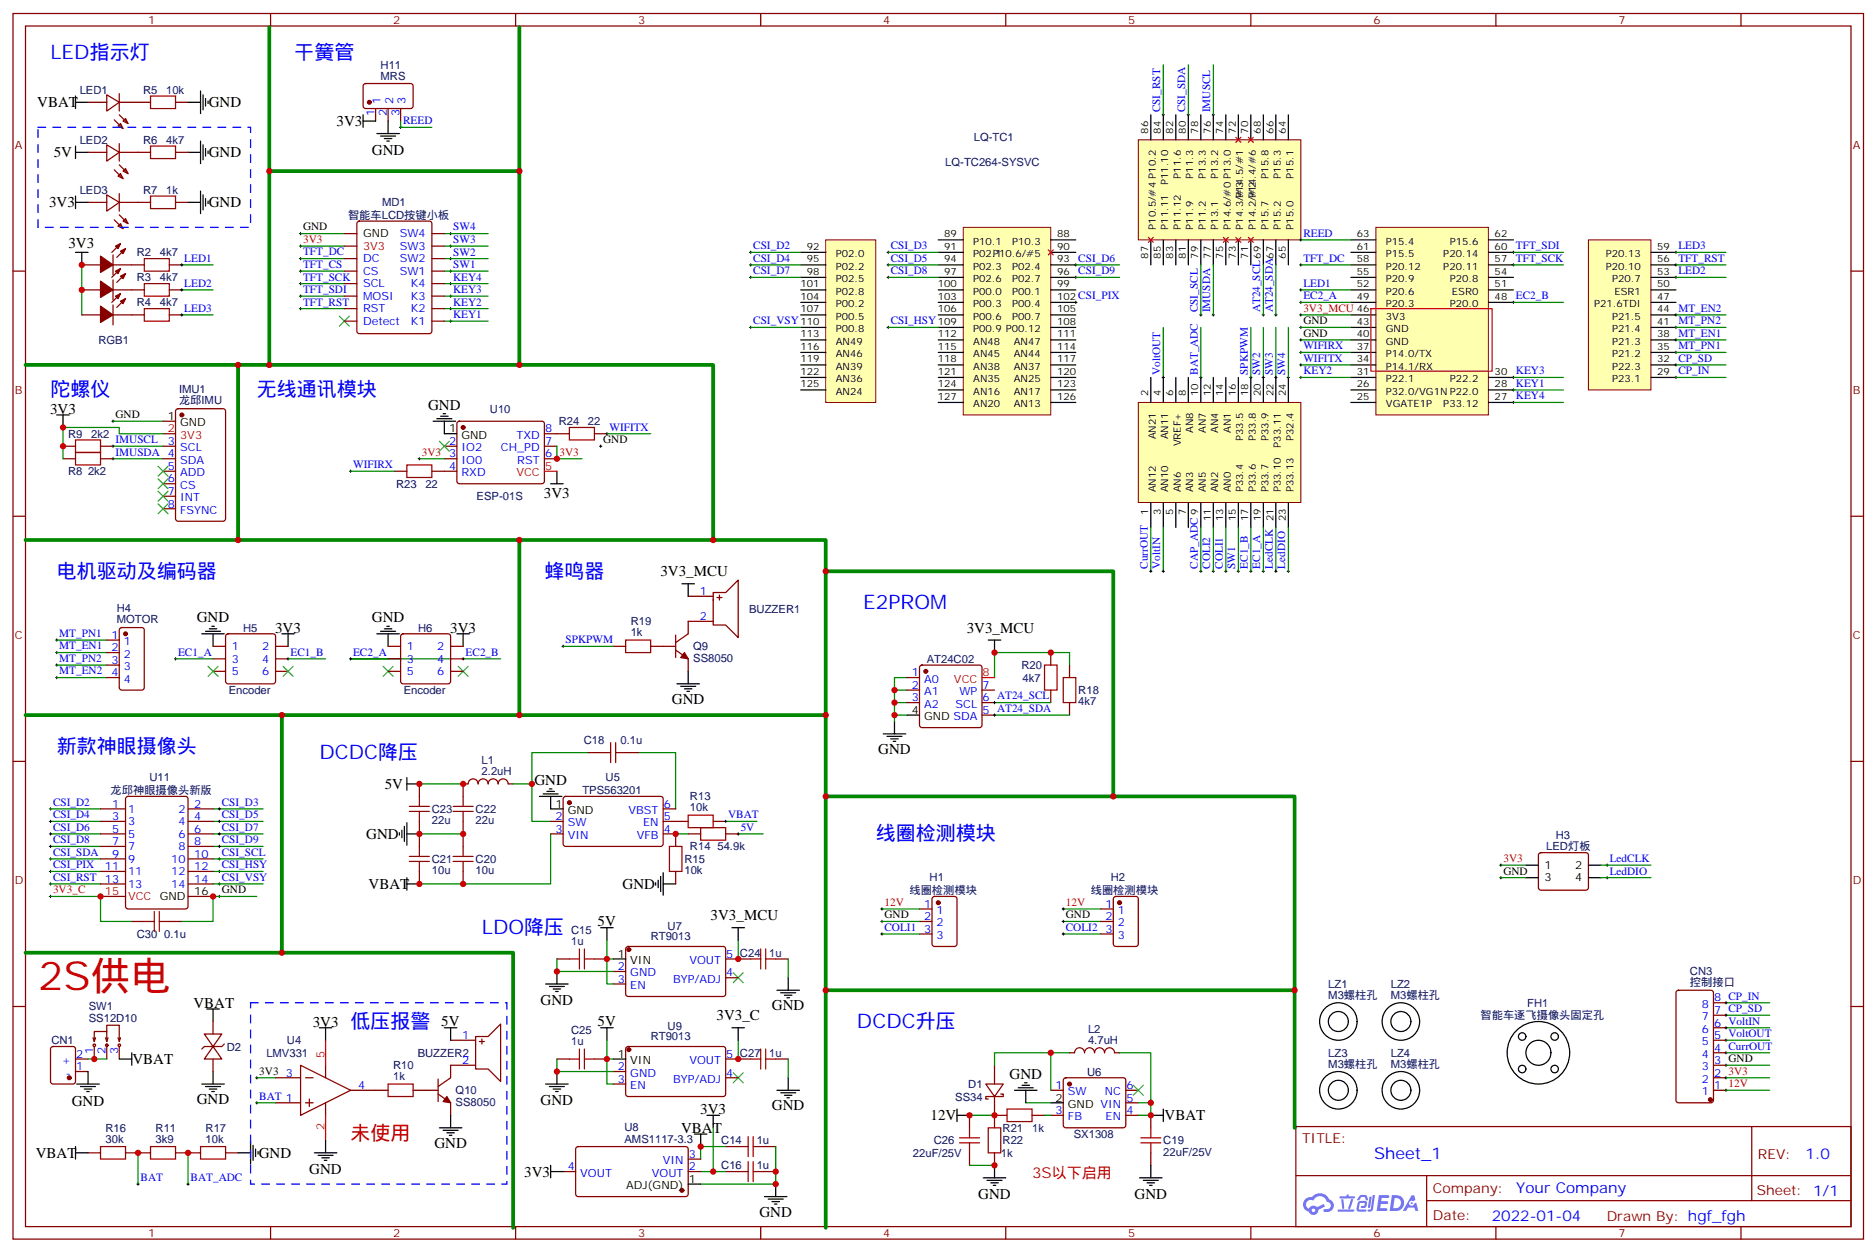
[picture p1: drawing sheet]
<svg xmlns="http://www.w3.org/2000/svg" width="529mm" height="353mm" viewBox="0 0 529 353" stroke-linecap="round" stroke-linejoin="round" font-family="sans-serif">
<defs><g id="words">
<text font-size="11.3" fill="#f00" x="10.7" y="279.3">2S供电</text>
<g font-size="5.6" fill="#00f">
<text x="14.3" y="16.5">LED指示灯</text>
<text x="83" y="16.5">干簧管</text>
<text x="14.3" y="111.8">陀螺仪</text>
<text x="72.5" y="111.8">无线通讯模块</text>
<text x="16" y="162.9">电机驱动及编码器</text>
<text x="153.6" y="162.9">蜂鸣器</text>
<text x="243.6" y="171.7">E2PROM</text>
<text x="16" y="212.3">新款神眼摄像头</text>
<text x="90.1" y="214.1">DCDC降压</text>
<text x="247.1" y="237">线圈检测模块</text>
<text x="136" y="263.5">LDO降压</text>
<text x="98.9" y="289.9">低压报警</text>
<text x="241.8" y="289.9">DCDC升压</text>
</g>
<text font-size="5.6" fill="#f00" x="98.9" y="321.7">未使用</text>
<text font-size="4.6" fill="#00f" x="387.7" y="326.8">Sheet_1</text>
<g font-size="4.2">
<text x="10.5" y="30.3">VBAT</text>
<text x="58.9" y="30.3">GND</text>
<text x="95" y="35.5">3V3</text>
<text x="15.2" y="44.4">5V</text>
<text x="58.9" y="44.4">GND</text>
<text x="104.9" y="43.7">GND</text>
<text x="13.8" y="58.5">3V3</text>
<text x="58.9" y="58.5">GND</text>
<text x="19.3" y="70.1">3V3</text>
<text x="14.1" y="116.7">3V3</text>
<text x="120.8" y="115.7">GND</text>
<text x="153.5" y="140.4">3V3</text>
<text x="186.3" y="162.6">3V3_MCU</text>
<text x="55.5" y="175.6">GND</text>
<text x="77.6" y="178.4">3V3</text>
<text x="104.9" y="175.6">GND</text>
<text x="127" y="178.4">3V3</text>
<text x="272.8" y="178.4">3V3_MCU</text>
<text x="189.6" y="198.5">GND</text>
<text x="247.8" y="212.7">GND</text>
<text x="150.8" y="221.5">GND</text>
<text x="108.6" y="222.5">5V</text>
<text x="103.3" y="236.6">GND</text>
<text x="104" y="250.7">VBAT</text>
<text x="175.6" y="250.7">GND</text>
<text x="168.6" y="261.3">5V</text>
<text x="200.5" y="259.6">3V3_MCU</text>
<text x="54.6" y="284.3">VBAT</text>
<text x="152.5" y="283.6">GND</text>
<text x="202.2" y="287.8">3V3_C</text>
<text x="217.8" y="285">GND</text>
<text x="88.2" y="289.6">3V3</text>
<text x="124.5" y="289.5">5V</text>
<text x="168.6" y="289.5">5V</text>
<text x="37.4" y="300.2">VBAT</text>
<text x="284.8" y="304.3">GND</text>
<text x="20.2" y="311.9">GND</text>
<text x="55.5" y="311.4">GND</text>
<text x="152.5" y="311.8">GND</text>
<text x="197.6" y="314.3">3V3</text>
<text x="217.8" y="313.2">GND</text>
<text x="262.6" y="316">12V</text>
<text x="328.6" y="316">VBAT</text>
<text x="122.6" y="323.8">GND</text>
<text x="192.2" y="319.6">VBAT</text>
<text x="10.1" y="326.6">VBAT</text>
<text x="73" y="326.6">GND</text>
<text x="87.3" y="331.3">GND</text>
<text x="147.9" y="331.9">3V3</text>
<text x="276" y="338.3">GND</text>
<text x="320.1" y="338.3">GND</text>
<text x="214.3" y="343.2">GND</text>
</g>
<g font-size="4.2" fill="#00f">
<text x="509.4" y="327">1.0</text>
<text x="427.8" y="336.6">Your Company</text>
<text x="420.9" y="344.4">2022-01-04</text>
</g>
<text font-size="4.2" fill="#f00" x="291.2" y="332.2">3S以下启用</text>
<g font-size="3.9" fill="#800">
<text x="367.4" y="322.4">TITLE:</text>
<text x="496" y="327">REV:</text>
<text x="404.3" y="336.6">Company:</text>
<text x="495.7" y="337.2">Sheet: 1/1</text>
<text x="404.3" y="344.2">Date:</text>
<text x="453.3" y="344.3">Drawn By: hgf_fgh</text>
</g>
<g font-size="3.2" fill="#800">
<text x="41.8" y="6.8">1</text>
<text x="110.9" y="6.8">2</text>
<text x="180.1" y="6.8">3</text>
<text x="249.2" y="6.8">4</text>
<text x="318.3" y="6.8">5</text>
<text x="387.5" y="6.8">6</text>
<text x="456.6" y="6.8">7</text>
<text x="4.2" y="41.9">A</text>
<text x="522.8" y="41.9">A</text>
<text x="4.2" y="111.1">B</text>
<text x="522.8" y="111.1">B</text>
<text x="4.2" y="180.2">C</text>
<text x="522.8" y="180.2">C</text>
<text x="4.2" y="249.3">D</text>
<text x="522.8" y="249.3">D</text>
<text x="41.8" y="349">1</text>
<text x="110.9" y="349">2</text>
<text x="180.1" y="349">3</text>
<text x="249.2" y="349">4</text>
<text x="318.3" y="349">5</text>
<text x="387.5" y="349">6</text>
<text x="456.6" y="349">7</text>
</g>
<g font-size="3.2" fill="#000080">
<text x="107.4" y="22.5">MRS</text>
<text x="107.4" y="19.3">H11</text>
<text x="22.5" y="26.5">LED1</text>
<text x="40.4" y="26.5">R5</text>
<text x="46.9" y="26.5">10k</text>
<text x="22.5" y="40.6">LED2</text>
<text x="40.4" y="40.6">R6</text>
<text x="46.9" y="40.6">4k7</text>
<text x="274.7" y="39.6">LQ-TC1</text>
<text x="266.7" y="46.7">LQ-TC264-SYSVC</text>
<text x="22.5" y="54.7">LED3</text>
<text x="40.4" y="54.7">R7</text>
<text x="46.9" y="54.7">1k</text>
<text x="107.8" y="58.2">MD1</text>
<text x="98.2" y="61.7">智能车LCD按键小板</text>
<text x="38.6" y="72.3">R2</text>
<text x="45.1" y="72.3">4k7</text>
<text x="38.6" y="79.4">R3</text>
<text x="45.1" y="79.4">4k7</text>
<text x="38.6" y="86.4">R4</text>
<text x="45.1" y="86.4">4k7</text>
<text x="27.8" y="97.1">RGB1</text>
<text x="50.5" y="110.9">IMU1</text>
<text x="50.5" y="114">龙邱IMU</text>
<text x="138.2" y="116.4">U10</text>
<text x="157.6" y="120">R24</text>
<text x="165.9" y="120">22</text>
<text x="19.2" y="123.5">R9</text>
<text x="25.7" y="123.5">2k2</text>
<text x="19.2" y="134.1">R8</text>
<text x="24.8" y="134.1">2k2</text>
<text x="111.8" y="137.6">R23</text>
<text x="120" y="137.6">22</text>
<text x="134.5" y="141.1">ESP-01S</text>
<text x="32.9" y="172.7">H4</text>
<text x="211.4" y="172.9">BUZZER1</text>
<text x="32.9" y="175.8">MOTOR</text>
<text x="68.6" y="178.1">H5</text>
<text x="118" y="178.1">H6</text>
<text x="178" y="179.5">1k</text>
<text x="178" y="176.3">R19</text>
<text x="195.6" y="183.4">Q9</text>
<text x="195.6" y="186.7">SS8050</text>
<text x="261.5" y="187">AT24C02</text>
<text x="288.2" y="188.7">R20</text>
<text x="64.5" y="195.8">Encoder</text>
<text x="113.9" y="195.8">Encoder</text>
<text x="288.5" y="192.3">4k7</text>
<text x="304.2" y="195.8">R18</text>
<text x="304.2" y="199">4k7</text>
<text x="164.7" y="209.9">C18</text>
<text x="175.1" y="209.9">0.1u</text>
<text x="135.9" y="215.5">L1</text>
<text x="42.1" y="220.2">U11</text>
<text x="135.9" y="218.6">2.2uH</text>
<text x="170.9" y="220.3">U5</text>
<text x="31.2" y="224">龙邱神眼摄像头新版</text>
<text x="164.3" y="224">TPS563201</text>
<text x="194.7" y="225.7">R13</text>
<text x="121.8" y="232.5">22u</text>
<text x="121.8" y="229.3">C23</text>
<text x="134.2" y="232.5">22u</text>
<text x="134.2" y="229.3">C22</text>
<text x="194.7" y="228.9">10k</text>
<text x="194.7" y="239.9">R14</text>
<text x="202.4" y="239.9">54.9k</text>
<text x="436.3" y="239.9">LED灯板</text>
<text x="439" y="236.5">H3</text>
<text x="121.8" y="243.4">C21</text>
<text x="134.2" y="243.4">C20</text>
<text x="193.1" y="243.4">R15</text>
<text x="121.8" y="246.6">10u</text>
<text x="134.2" y="246.6">10u</text>
<text x="193.1" y="246.6">10k</text>
<text x="262.3" y="248.6">H1</text>
<text x="313.4" y="248.6">H2</text>
<text x="256.6" y="252.2">线圈检测模块</text>
<text x="307.8" y="252.2">线圈检测模块</text>
<text x="161.2" y="263.5">C15</text>
<text x="188.4" y="262.3">U7</text>
<text x="38.6" y="264.6">C30</text>
<text x="46.3" y="264.6">0.1u</text>
<text x="161.2" y="266.6">1u</text>
<text x="183.6" y="265.2">RT9013</text>
<text x="208.8" y="269.9">C24</text>
<text x="217" y="269.9">1u</text>
<text x="476.8" y="275.1">CN3</text>
<text x="374.8" y="281.8">M3螺柱孔</text>
<text x="374.8" y="278.7">LZ1</text>
<text x="392.4" y="281.8">M3螺柱孔</text>
<text x="392.4" y="278.7">LZ2</text>
<text x="476.8" y="278.3">控制接口</text>
<text x="25.1" y="285">SW1</text>
<text x="417.7" y="287.5">智能车逐飞摄像头固定孔</text>
<text x="430.9" y="284">FH1</text>
<text x="25.1" y="288.1">SS12D10</text>
<text x="161.2" y="291.7">C25</text>
<text x="183.6" y="293.4">RT9013</text>
<text x="188.4" y="290.5">U9</text>
<text x="307" y="291.3">L2</text>
<text x="14.5" y="294.6">CN1</text>
<text x="64" y="296.4">D2</text>
<text x="75.1" y="298.1">LMV331</text>
<text x="80.9" y="294.6">U4</text>
<text x="117.9" y="298.1">BUZZER2</text>
<text x="161.2" y="294.9">1u</text>
<text x="208.8" y="298.1">C27</text>
<text x="217" y="298.1">1u</text>
<text x="307" y="294.5">4.7uH</text>
<text x="374.8" y="298.1">LZ3</text>
<text x="392.4" y="298.1">LZ4</text>
<text x="110.9" y="304.7">1k</text>
<text x="110.9" y="301.6">R10</text>
<text x="306.7" y="303.4">U6</text>
<text x="374.8" y="301.2">M3螺柱孔</text>
<text x="392.4" y="301.2">M3螺柱孔</text>
<text x="128.6" y="312">SS8050</text>
<text x="128.6" y="308.6">Q10</text>
<text x="269.5" y="310.5">SS34</text>
<text x="273.2" y="306.9">D1</text>
<text x="29.8" y="322.4">30k</text>
<text x="29.8" y="319.2">R16</text>
<text x="43.9" y="322.4">3k9</text>
<text x="43.9" y="319.2">R11</text>
<text x="58" y="322.4">10k</text>
<text x="58" y="319.2">R17</text>
<text x="176.2" y="322.4">AMS1117-3.3</text>
<text x="176.2" y="319.1">U8</text>
<text x="203.5" y="322.8">C14</text>
<text x="213.5" y="322.8">1u</text>
<text x="263.5" y="322.8">C26</text>
<text x="282.9" y="319.3">R21</text>
<text x="282.9" y="322.8">R22</text>
<text x="291.2" y="319.3">1k</text>
<text x="303" y="321">SX1308</text>
<text x="328.2" y="322.8">C19</text>
<text x="203.5" y="329.8">C16</text>
<text x="213.5" y="329.8">1u</text>
<text x="257.6" y="326.3">22uF/25V</text>
<text x="282.4" y="326.3">1k</text>
<text x="328.2" y="326">22uF/25V</text>
</g>
<g font-size="3.2" fill="#00f">
<text x="107.4" y="29.3" transform="rotate(-90 107.4 29.3)">1</text>
<text x="110.9" y="29.3" transform="rotate(-90 110.9 29.3)">2</text>
<text x="114.4" y="29.3" transform="rotate(-90 114.4 29.3)">3</text>
<text x="105.6" y="32.8" transform="rotate(-90 105.6 32.8)">1</text>
<text x="109.1" y="32.8" transform="rotate(-90 109.1 32.8)">2</text>
<text x="112.7" y="32.8" transform="rotate(-90 112.7 32.8)">3</text>
<text x="113.7" y="35">REED</text>
<text x="327.3" y="31.7" transform="rotate(-90 327.3 31.7)">CSI_RST</text>
<text x="334.4" y="31.7" transform="rotate(-90 334.4 31.7)">CSI_SDA</text>
<text x="341.5" y="31.7" transform="rotate(-90 341.5 31.7)">IMUSCL</text>
<text x="127.8" y="65">SW4</text>
<text x="112.8" y="67">SW4</text>
<text x="112.8" y="70.5">SW3</text>
<text x="127.8" y="68.5">SW3</text>
<text x="212.5" y="70.3">CSI_D2</text>
<text x="251.3" y="70.3">CSI_D3</text>
<text x="367.7" y="66.8">REED</text>
<text x="427.7" y="70.3">TFT_SDI</text>
<text x="473.6" y="70.3">LED3</text>
<text x="52" y="73.8">LED1</text>
<text x="85.5" y="75.6">TFT_CS</text>
<text x="85.5" y="72.1">TFT_DC</text>
<text x="102.4" y="77.5">CS</text>
<text x="102.4" y="74">DC</text>
<text x="112.8" y="74">SW2</text>
<text x="112.8" y="77.5">SW1</text>
<text x="127.8" y="75.6">SW1</text>
<text x="127.8" y="72.1">SW2</text>
<text x="212.5" y="73.8">CSI_D4</text>
<text x="212.5" y="77.4">CSI_D7</text>
<text x="251.3" y="73.8">CSI_D5</text>
<text x="251.3" y="77.4">CSI_D8</text>
<text x="304.2" y="73.8">CSI_D6</text>
<text x="304.2" y="77.4">CSI_D9</text>
<text x="367.7" y="73.8">TFT_DC</text>
<text x="427.7" y="73.8">TFT_SCK</text>
<text x="473.6" y="73.9">TFT_RST</text>
<text x="473.6" y="77.4">LED2</text>
<text x="52" y="80.9">LED2</text>
<text x="85.5" y="79.1">TFT_SCK</text>
<text x="85.5" y="82.7">TFT_SDI</text>
<text x="102.4" y="81.1">SCL</text>
<text x="115.9" y="81.1">K4</text>
<text x="127.8" y="82.7">KEY3</text>
<text x="127.8" y="79.1">KEY4</text>
<text x="367.7" y="80.9">LED1</text>
<text x="52" y="87.9">LED3</text>
<text x="85.5" y="86.2">TFT_RST</text>
<text x="102.4" y="88.1">RST</text>
<text x="102.4" y="84.6">MOSI</text>
<text x="115.9" y="84.6">K3</text>
<text x="115.9" y="88.1">K2</text>
<text x="127.8" y="89.7">KEY1</text>
<text x="127.8" y="86.2">KEY2</text>
<text x="337.9" y="88.1" transform="rotate(-90 337.9 88.1)">CSI_SCL</text>
<text x="341.5" y="88.1" transform="rotate(-90 341.5 88.1)">IMUSDA</text>
<text x="355.6" y="88.1" transform="rotate(-90 355.6 88.1)">AT24_SCL</text>
<text x="359.1" y="88.1" transform="rotate(-90 359.1 88.1)">AT24_SDA</text>
<text x="367.7" y="84.4">EC2_A</text>
<text x="427.7" y="84.4">EC2_B</text>
<text x="473.6" y="87.9">MT_EN2</text>
<text x="102.4" y="91.7">Detect</text>
<text x="115.9" y="91.7">K1</text>
<text x="212.5" y="91.5">CSI_VSY</text>
<text x="251.3" y="91.5">CSI_HSY</text>
<text x="473.6" y="95">MT_EN1</text>
<text x="473.6" y="91.5">MT_PN2</text>
<text x="367.7" y="98.5">WIFIRX</text>
<text x="473.6" y="98.5">MT_PN1</text>
<text x="327.3" y="105.8" transform="rotate(-90 327.3 105.8)">VoltOUT</text>
<text x="337.9" y="105.8" transform="rotate(-90 337.9 105.8)">BAT_ADC</text>
<text x="352" y="105.8" transform="rotate(-90 352 105.8)">SPKPWM</text>
<text x="355.6" y="105.8" transform="rotate(-90 355.6 105.8)">SW2</text>
<text x="359.1" y="105.8" transform="rotate(-90 359.1 105.8)">SW3</text>
<text x="362.6" y="105.8" transform="rotate(-90 362.6 105.8)">SW4</text>
<text x="367.7" y="105.6">KEY2</text>
<text x="367.7" y="102.1">WIFITX</text>
<text x="427.7" y="105.6">KEY3</text>
<text x="473.6" y="105.6">CP_IN</text>
<text x="473.6" y="102.1">CP_SD</text>
<text x="427.7" y="109.1">KEY1</text>
<text x="427.7" y="112.6">KEY4</text>
<text x="32.6" y="125">IMUSCL</text>
<text x="47.3" y="125.5">3</text>
<text x="126.7" y="125.5">2</text>
<text x="145.7" y="123.8">TXD</text>
<text x="153.8" y="125.5">7</text>
<text x="153.8" y="122">8</text>
<text x="171.9" y="121.5">WIFITX</text>
<text x="32.6" y="128.5">IMUSDA 4</text>
<text x="50.8" y="127.3">SCL</text>
<text x="50.8" y="130.8">SDA</text>
<text x="126.7" y="129">3</text>
<text x="130.2" y="127.3">IO2</text>
<text x="130.2" y="130.8">IO0</text>
<text x="141.3" y="127.3">CH_PD</text>
<text x="146" y="130.8">RST</text>
<text x="153.8" y="129">6</text>
<text x="47.3" y="132.6">5</text>
<text x="47.3" y="136.1">6</text>
<text x="50.8" y="134.3">ADD</text>
<text x="50.8" y="137.9">CS</text>
<text x="99.6" y="132">WIFIRX</text>
<text x="126.7" y="132.6">4</text>
<text x="130.2" y="134.3">RXD</text>
<text x="47.3" y="139.6">7</text>
<text x="47.3" y="143.2">8</text>
<text x="50.8" y="141.4">INT</text>
<text x="50.8" y="144.9">FSYNC</text>
<text x="323.8" y="160.4" transform="rotate(-90 323.8 160.4)">CurrOUT</text>
<text x="327.3" y="160.4" transform="rotate(-90 327.3 160.4)">VoltIN</text>
<text x="337.9" y="160.4" transform="rotate(-90 337.9 160.4)">CAP_ADC</text>
<text x="341.5" y="160.4" transform="rotate(-90 341.5 160.4)">COLI2</text>
<text x="345" y="160.4" transform="rotate(-90 345 160.4)">COLI1</text>
<text x="348.5" y="160.4" transform="rotate(-90 348.5 160.4)">SW1</text>
<text x="352" y="160.4" transform="rotate(-90 352 160.4)">EC1_B</text>
<text x="355.6" y="160.4" transform="rotate(-90 355.6 160.4)">EC1_A</text>
<text x="359.1" y="160.4" transform="rotate(-90 359.1 160.4)">LedCLK</text>
<text x="362.6" y="160.4" transform="rotate(-90 362.6 160.4)">LedDIO</text>
<text x="197.4" y="167.9">1</text>
<text x="16.7" y="179.7">MT_PN1</text>
<text x="197.4" y="174.9">2</text>
<text x="16.7" y="183.2">MT_EN1</text>
<text x="31.5" y="180.2">1</text>
<text x="31.5" y="183.7">2</text>
<text x="35" y="182">1</text>
<text x="35" y="185.5">2</text>
<text x="50.2" y="185">EC1_A</text>
<text x="65.4" y="183.4">1</text>
<text x="74" y="183.4">2</text>
<text x="82" y="185">EC1_B</text>
<text x="99.6" y="185">EC2_A</text>
<text x="114.8" y="183.4">1</text>
<text x="123.4" y="183.4">2</text>
<text x="131.4" y="185">EC2_B</text>
<text x="159.6" y="181.4">SPKPWM</text>
<text x="16.7" y="190.3">MT_EN2</text>
<text x="16.7" y="186.7">MT_PN2</text>
<text x="31.5" y="187.3">3</text>
<text x="31.5" y="190.8">4</text>
<text x="35" y="189">3</text>
<text x="65.4" y="186.9">3</text>
<text x="65.4" y="190.4">5</text>
<text x="74" y="186.9">4</text>
<text x="74" y="190.4">6</text>
<text x="114.8" y="186.9">3</text>
<text x="114.8" y="190.4">5</text>
<text x="123.4" y="186.9">4</text>
<text x="123.4" y="190.4">6</text>
<text x="257.2" y="190.8">1</text>
<text x="35" y="192.5">4</text>
<text x="257.2" y="194.3">2</text>
<text x="257.2" y="197.8">3</text>
<text x="260.7" y="192.5">A0</text>
<text x="260.7" y="196.1">A1</text>
<text x="270.7" y="196.1">WP</text>
<text x="277.2" y="197.8">6 AT24_SCL</text>
<text x="277.2" y="194.3">7</text>
<text x="260.7" y="199.6">A2</text>
<text x="269.6" y="199.6">SCL</text>
<text x="277.2" y="201.4">5 AT24_SDA</text>
<text x="15" y="227.3">CSI_D2</text>
<text x="31.6" y="227.8">1</text>
<text x="54.8" y="227.8">2</text>
<text x="62.6" y="227.3">CSI_D3</text>
<text x="187.3" y="227.8">6</text>
<text x="15" y="230.8">CSI_D4</text>
<text x="31.6" y="231.4">3</text>
<text x="36.1" y="229.2">1</text>
<text x="36.1" y="232.8">3</text>
<text x="50.3" y="229.2">2</text>
<text x="50.3" y="232.8">4</text>
<text x="54.8" y="231.4">4</text>
<text x="62.6" y="230.8">CSI_D5</text>
<text x="156.7" y="231.4">2</text>
<text x="160.2" y="233.1">SW</text>
<text x="177.3" y="229.6">VBST</text>
<text x="181.4" y="233.1">EN</text>
<text x="187.3" y="231.4">5</text>
<text x="205.5" y="230.8">VBAT</text>
<text x="15" y="234.4">CSI_D6</text>
<text x="15" y="237.9">CSI_D8</text>
<text x="31.6" y="234.9">5</text>
<text x="31.6" y="238.4">7</text>
<text x="36.1" y="236.3">5</text>
<text x="36.1" y="239.8">7</text>
<text x="50.3" y="236.3">6</text>
<text x="50.3" y="239.8">8</text>
<text x="54.8" y="234.9">6</text>
<text x="54.8" y="238.4">8</text>
<text x="62.6" y="234.4">CSI_D7</text>
<text x="62.6" y="237.9">CSI_D9</text>
<text x="156.7" y="234.9">3</text>
<text x="160.2" y="236.6">VIN</text>
<text x="179.6" y="236.6">VFB</text>
<text x="187.3" y="234.9">4</text>
<text x="209" y="234.4">5V</text>
<text x="15" y="241.4">CSI_SDA</text>
<text x="15" y="244.9">CSI_PIX</text>
<text x="29.6" y="245.5">11</text>
<text x="31.6" y="241.9">9</text>
<text x="36.1" y="243.3">9</text>
<text x="48.3" y="243.3">10</text>
<text x="54.8" y="241.9">10</text>
<text x="54.8" y="245.5">12</text>
<text x="62.6" y="244.9">CSI_HSY</text>
<text x="62.6" y="241.4">CSI_SCL</text>
<text x="454.2" y="243.2">LedCLK</text>
<text x="15" y="248.5">CSI_RST</text>
<text x="29.6" y="249">13</text>
<text x="36.1" y="246.9">11</text>
<text x="36.1" y="250.4">13</text>
<text x="48.3" y="246.9">12</text>
<text x="48.3" y="250.4">14</text>
<text x="54.8" y="249">14</text>
<text x="62.6" y="248.5">CSI_VSY</text>
<text x="454.2" y="246.7">LedDIO</text>
<text x="260.8" y="256">1</text>
<text x="264.3" y="257.8">1</text>
<text x="311.9" y="256">1</text>
<text x="315.4" y="257.8">1</text>
<text x="249.6" y="262.6">COLI1</text>
<text x="260.8" y="259.6">2</text>
<text x="260.8" y="263.1">3</text>
<text x="264.3" y="261.3">2</text>
<text x="300.7" y="262.6">COLI2</text>
<text x="311.9" y="259.6">2</text>
<text x="311.9" y="263.1">3</text>
<text x="315.4" y="261.3">2</text>
<text x="264.3" y="264.9">3</text>
<text x="315.4" y="264.9">3</text>
<text x="174.3" y="273.7">2</text>
<text x="177.8" y="275.4">GND</text>
<text x="194.5" y="271.9">VOUT</text>
<text x="204.9" y="275.4">4</text>
<text x="204.9" y="270.2">5</text>
<text x="174.3" y="277.2">3</text>
<text x="177.8" y="279">EN</text>
<text x="189.9" y="277.2">BYP/ADJ</text>
<text x="480.1" y="287.8">7</text>
<text x="480.1" y="284.3">8</text>
<text x="483.6" y="286">7 CP_SD</text>
<text x="483.6" y="282.5">8 CP_IN</text>
<text x="130.4" y="293.1">1</text>
<text x="480.1" y="291.3">6</text>
<text x="483.6" y="293.1">5 VoltOUT</text>
<text x="483.6" y="289.6">6 VoltIN</text>
<text x="21.5" y="298.4">2</text>
<text x="26.2" y="297.2" transform="rotate(-90 26.2 297.2)">1</text>
<text x="29.8" y="297.2" transform="rotate(-90 29.8 297.2)">2</text>
<text x="33.3" y="297.2" transform="rotate(-90 33.3 297.2)">3</text>
<text x="204.9" y="298.4">5</text>
<text x="480.1" y="298.4">4</text>
<text x="480.1" y="294.9">5</text>
<text x="483.6" y="296.6">4 CurrOUT</text>
<text x="17.4" y="300.1">+</text>
<text x="18.6" y="303.7">-</text>
<text x="21.5" y="301.9">1</text>
<text x="80.7" y="303.7">3</text>
<text x="130.4" y="300.1">2</text>
<text x="174.3" y="301.9">2</text>
<text x="174.3" y="305.4">3</text>
<text x="177.8" y="303.7">GND</text>
<text x="189.9" y="305.4">BYP/ADJ</text>
<text x="194.5" y="300.1">VOUT</text>
<text x="204.9" y="303.7">4</text>
<text x="480.1" y="305.4">2</text>
<text x="480.1" y="301.9">3</text>
<text x="483.6" y="303.7">2</text>
<text x="483.6" y="300.1">3 GND</text>
<text x="73.2" y="310.2">BAT 1</text>
<text x="101" y="307.2">4</text>
<text x="177.8" y="307.2">EN</text>
<text x="297.8" y="307.2">1</text>
<text x="301.3" y="309">SW</text>
<text x="311.7" y="309">NC</text>
<text x="317.8" y="310.7">5</text>
<text x="317.8" y="307.2">6</text>
<text x="480.1" y="309">1</text>
<text x="483.6" y="307.2">1</text>
<text x="297.8" y="314.3">3</text>
<text x="301.3" y="316">FB</text>
<text x="312" y="316">EN</text>
<text x="317.8" y="314.3">4</text>
<text x="187" y="328.4">VIN</text>
<text x="194.3" y="326.6">3</text>
<text x="39.7" y="333.1">BAT</text>
<text x="53.8" y="333.1">BAT_ADC</text>
<text x="160.2" y="330.1">4</text>
<text x="163.7" y="331.9">VOUT</text>
<text x="183.9" y="331.9">VOUT</text>
<text x="194.3" y="330.1">2</text>
</g>
<g font-size="3.2">
<text x="85.5" y="65">GND</text>
<text x="102.4" y="67">GND</text>
<text x="367.7" y="91.5">GND</text>
<text x="367.7" y="95">GND</text>
<text x="32.6" y="117.9">GND</text>
<text x="47.3" y="118.5">1</text>
<text x="50.8" y="120.2">GND</text>
<text x="126.7" y="122">1</text>
<text x="130.2" y="123.8">GND</text>
<text x="170.2" y="125">GND</text>
<text x="257.2" y="201.4">4</text>
<text x="260.7" y="203.1">GND SDA</text>
<text x="156.7" y="227.8">1</text>
<text x="160.2" y="229.6">GND</text>
<text x="435.8" y="245.1">1</text>
<text x="444.4" y="245.1">2</text>
<text x="62.6" y="252">GND</text>
<text x="424.2" y="246.7">GND</text>
<text x="435.8" y="248.6">3</text>
<text x="444.4" y="248.6">4</text>
<text x="45.1" y="253.9">GND</text>
<text x="54.8" y="252.5">16</text>
<text x="249.6" y="259">GND</text>
<text x="300.7" y="259">GND</text>
<text x="174.3" y="270.2">1</text>
<text x="177.8" y="271.9">VIN</text>
<text x="174.3" y="298.4">1</text>
<text x="73.2" y="303.1">3V3</text>
<text x="177.8" y="300.1">VIN</text>
<text x="297.8" y="310.7">2</text>
<text x="301.3" y="312.5">GND VIN</text>
<text x="176.6" y="335.4">ADJ(GND)</text>
<text x="194.3" y="333.7">1</text>
</g>
<g font-size="3.2" fill="#f00">
<text x="85.5" y="68.5">3V3</text>
<text x="102.4" y="70.5">3V3</text>
<text x="367.7" y="87.9">3V3_MCU</text>
<text x="47.3" y="122">2</text>
<text x="50.8" y="123.8">3V3</text>
<text x="119" y="128.5">3V3</text>
<text x="157.8" y="128.5">3V3</text>
<text x="145.7" y="134.3">VCC</text>
<text x="153.8" y="132.6">5</text>
<text x="277.2" y="190.8">8</text>
<text x="269.2" y="192.5">VCC</text>
<text x="424.2" y="243.2">3V3</text>
<text x="15" y="252">3V3_C</text>
<text x="29.6" y="252.5">15</text>
<text x="36.1" y="253.9">VCC</text>
<text x="249.6" y="255.5">12V</text>
<text x="300.7" y="255.5">12V</text>
<text x="91.5" y="298.4" transform="rotate(-90 91.5 298.4)">5</text>
<text x="487.7" y="303.1">3V3</text>
<text x="487.7" y="306.7">12V</text>
<text x="91.5" y="318.7" transform="rotate(-90 91.5 318.7)">2</text>
</g>
<g font-size="2.8">
<text x="324" y="37.7" transform="rotate(-90 324 37.7)">86</text>
<text x="327.5" y="37.7" transform="rotate(-90 327.5 37.7)">84</text>
<text x="331" y="37.7" transform="rotate(-90 331 37.7)">82</text>
<text x="334.6" y="37.7" transform="rotate(-90 334.6 37.7)">80</text>
<text x="338.1" y="37.7" transform="rotate(-90 338.1 37.7)">78</text>
<text x="341.6" y="37.7" transform="rotate(-90 341.6 37.7)">76</text>
<text x="345.2" y="37.7" transform="rotate(-90 345.2 37.7)">74</text>
<text x="348.7" y="37.7" transform="rotate(-90 348.7 37.7)">72</text>
<text x="352.2" y="37.7" transform="rotate(-90 352.2 37.7)">70</text>
<text x="355.7" y="37.7" transform="rotate(-90 355.7 37.7)">68</text>
<text x="359.3" y="37.7" transform="rotate(-90 359.3 37.7)">66</text>
<text x="362.8" y="37.7" transform="rotate(-90 362.8 37.7)">64</text>
<text x="329.6" y="52.2" transform="rotate(-90 329.6 52.2)">P11.10</text>
<text x="333.2" y="50.4" transform="rotate(-90 333.2 50.4)">P11.6</text>
<text x="336.7" y="50.4" transform="rotate(-90 336.7 50.4)">P11.3</text>
<text x="340.2" y="50.4" transform="rotate(-90 340.2 50.4)">P13.3</text>
<text x="343.7" y="50.4" transform="rotate(-90 343.7 50.4)">P13.2</text>
<text x="357.9" y="50.4" transform="rotate(-90 357.9 50.4)">P15.8</text>
<text x="361.4" y="50.4" transform="rotate(-90 361.4 50.4)">P15.3</text>
<text x="364.9" y="50.4" transform="rotate(-90 364.9 50.4)">P15.1</text>
<text x="350.8" y="55.7" transform="rotate(-90 350.8 55.7)">P14.5/#1</text>
<text x="354.3" y="55.7" transform="rotate(-90 354.3 55.7)">P14.4/#6</text>
<text x="326.1" y="64.8" transform="rotate(-90 326.1 64.8)">P10.5/#4 P10.2</text>
<text x="329.6" y="64.8" transform="rotate(-90 329.6 64.8)">P11.11</text>
<text x="333.2" y="64.8" transform="rotate(-90 333.2 64.8)">P11.12</text>
<text x="336.7" y="64.8" transform="rotate(-90 336.7 64.8)">P11.9</text>
<text x="340.2" y="64.8" transform="rotate(-90 340.2 64.8)">P11.2</text>
<text x="343.7" y="64.8" transform="rotate(-90 343.7 64.8)">P13.1</text>
<text x="347.3" y="64.8" transform="rotate(-90 347.3 64.8)">P14.6/#0 P13.0</text>
<text x="350.8" y="64.8" transform="rotate(-90 350.8 64.8)">P14.3/#3</text>
<text x="354.3" y="64.8" transform="rotate(-90 354.3 64.8)">P14.2/#2</text>
<text x="357.9" y="64.8" transform="rotate(-90 357.9 64.8)">P15.7</text>
<text x="361.4" y="64.8" transform="rotate(-90 361.4 64.8)">P15.2</text>
<text x="364.9" y="64.8" transform="rotate(-90 364.9 64.8)">P15.0</text>
<text x="227.6" y="70.5">92</text>
<text x="266.4" y="67">89</text>
<text x="266.4" y="70.5">91</text>
<text x="274.6" y="69.1">P10.1</text>
<text x="285.5" y="69.1">P10.3</text>
<text x="298.2" y="67">88</text>
<text x="298.2" y="70.5">90</text>
<text x="382.8" y="70.5">61</text>
<text x="382.8" y="67">63</text>
<text x="391" y="69.1">P15.4</text>
<text x="409" y="69.1">P15.6</text>
<text x="421.7" y="70.5">60</text>
<text x="421.7" y="67">62</text>
<text x="467.6" y="70.5">59</text>
<text x="227.6" y="74">95</text>
<text x="227.6" y="77.5">98</text>
<text x="235.8" y="72.6">P02.0</text>
<text x="235.8" y="76.1">P02.2</text>
<text x="266.4" y="74">94</text>
<text x="266.4" y="77.5">97</text>
<text x="274.6" y="72.6">P02.1</text>
<text x="274.6" y="76.1">P02.3</text>
<text x="280.2" y="72.6">P10.6/#5</text>
<text x="285.5" y="76.1">P02.4</text>
<text x="298.2" y="74">93</text>
<text x="298.2" y="77.5">96</text>
<text x="324" y="73" transform="rotate(-90 324 73)">87</text>
<text x="327.5" y="73" transform="rotate(-90 327.5 73)">85</text>
<text x="331" y="73" transform="rotate(-90 331 73)">83</text>
<text x="334.6" y="73" transform="rotate(-90 334.6 73)">81</text>
<text x="338.1" y="73" transform="rotate(-90 338.1 73)">79</text>
<text x="341.6" y="73" transform="rotate(-90 341.6 73)">77</text>
<text x="345.2" y="73" transform="rotate(-90 345.2 73)">75</text>
<text x="348.7" y="73" transform="rotate(-90 348.7 73)">73</text>
<text x="352.2" y="73" transform="rotate(-90 352.2 73)">71</text>
<text x="355.7" y="73" transform="rotate(-90 355.7 73)">69</text>
<text x="359.3" y="73" transform="rotate(-90 359.3 73)">67</text>
<text x="362.8" y="73" transform="rotate(-90 362.8 73)">65</text>
<text x="382.8" y="77.5">55</text>
<text x="382.8" y="74">58</text>
<text x="391" y="76.1">P20.12</text>
<text x="391" y="72.6">P15.5</text>
<text x="407.2" y="76.1">P20.11</text>
<text x="407.2" y="72.6">P20.14</text>
<text x="421.7" y="77.5">54</text>
<text x="421.7" y="74">57</text>
<text x="453.1" y="76.1">P20.10</text>
<text x="453.1" y="72.6">P20.13</text>
<text x="467.6" y="77.5">53</text>
<text x="467.6" y="74">56</text>
<text x="225.8" y="81.1">101</text>
<text x="235.8" y="79.7">P02.5</text>
<text x="235.8" y="83.2">P02.8</text>
<text x="264.6" y="81.1">100</text>
<text x="274.6" y="79.7">P02.6</text>
<text x="274.6" y="83.2">P00.0</text>
<text x="285.5" y="79.7">P02.7</text>
<text x="285.5" y="83.2">P00.1</text>
<text x="298.2" y="81.1">99</text>
<text x="382.8" y="81.1">52</text>
<text x="391" y="83.2">P20.6</text>
<text x="391" y="79.7">P20.9</text>
<text x="409" y="79.7">P20.8</text>
<text x="409.7" y="83.2">ESR0</text>
<text x="421.7" y="81.1">51</text>
<text x="454.9" y="79.7">P20.7</text>
<text x="455.5" y="83.2">ESR1</text>
<text x="467.6" y="81.1">50</text>
<text x="225.8" y="84.6">104</text>
<text x="225.8" y="88.1">107</text>
<text x="235.8" y="86.7">P00.2</text>
<text x="264.6" y="84.6">103</text>
<text x="264.6" y="88.1">106</text>
<text x="274.6" y="86.7">P00.3</text>
<text x="285.5" y="86.7">P00.4</text>
<text x="298.2" y="84.6">102 CSI_PIX</text>
<text x="298.2" y="88.1">105</text>
<text x="382.8" y="88.1">46</text>
<text x="382.8" y="84.6">49</text>
<text x="391" y="86.7">P20.3</text>
<text x="409" y="86.7">P20.0</text>
<text x="421.7" y="84.6">48</text>
<text x="449.8" y="86.7">P21.6TDI</text>
<text x="467.6" y="88.1">44</text>
<text x="467.6" y="84.6">47</text>
<text x="225.8" y="91.7">110</text>
<text x="225.8" y="95.2">113</text>
<text x="235.8" y="90.2">P00.5</text>
<text x="235.8" y="93.8">P00.8</text>
<text x="264.6" y="91.7">109</text>
<text x="264.6" y="95.2">112</text>
<text x="274.6" y="90.2">P00.6</text>
<text x="274.6" y="93.8">P00.9 P00.12</text>
<text x="285.5" y="90.2">P00.7</text>
<text x="298.2" y="91.7">108</text>
<text x="298.2" y="95.2">111</text>
<text x="382.8" y="95.2">40</text>
<text x="382.8" y="91.7">43</text>
<text x="391" y="93.8">GND</text>
<text x="391" y="90.2">3V3</text>
<text x="454.9" y="93.8">P21.4</text>
<text x="454.9" y="90.2">P21.5</text>
<text x="467.6" y="95.2">38</text>
<text x="467.6" y="91.7">41</text>
<text x="225.8" y="98.7">116</text>
<text x="235.8" y="97.3">AN49</text>
<text x="235.8" y="100.8">AN46</text>
<text x="264.6" y="98.7">115</text>
<text x="274.6" y="97.3">AN48</text>
<text x="274.6" y="100.8">AN45</text>
<text x="286" y="97.3">AN47</text>
<text x="286" y="100.8">AN44</text>
<text x="298.2" y="98.7">114</text>
<text x="382.8" y="98.7">37</text>
<text x="391" y="100.8">P14.0/TX</text>
<text x="391" y="97.3">GND</text>
<text x="454.9" y="100.8">P21.2</text>
<text x="454.9" y="97.3">P21.3</text>
<text x="467.6" y="98.7">35</text>
<text x="225.8" y="102.2">119</text>
<text x="225.8" y="105.8">122</text>
<text x="235.8" y="104.4">AN39</text>
<text x="235.8" y="107.9">AN36</text>
<text x="264.6" y="102.2">118</text>
<text x="264.6" y="105.8">121</text>
<text x="274.6" y="104.4">AN38</text>
<text x="274.6" y="107.9">AN35</text>
<text x="286" y="104.4">AN37</text>
<text x="286" y="107.9">AN25</text>
<text x="298.2" y="102.2">117</text>
<text x="298.2" y="105.8">120</text>
<text x="382.8" y="105.8">31</text>
<text x="382.8" y="102.2">34</text>
<text x="391" y="107.9">P22.1</text>
<text x="391" y="104.4">P14.1/RX</text>
<text x="409" y="107.9">P22.2</text>
<text x="421.7" y="105.8">30</text>
<text x="454.9" y="107.9">P23.1</text>
<text x="454.9" y="104.4">P22.3</text>
<text x="467.6" y="105.8">29</text>
<text x="467.6" y="102.2">32</text>
<text x="225.8" y="109.3">125</text>
<text x="235.8" y="111.4">AN24</text>
<text x="264.6" y="109.3">124</text>
<text x="264.6" y="112.8">127</text>
<text x="274.6" y="111.4">AN16</text>
<text x="286" y="111.4">AN17</text>
<text x="298.2" y="109.3">123</text>
<text x="298.2" y="112.8">126</text>
<text x="324" y="111.8" transform="rotate(-90 324 111.8)">2</text>
<text x="327.5" y="111.8" transform="rotate(-90 327.5 111.8)">4</text>
<text x="331" y="111.8" transform="rotate(-90 331 111.8)">6</text>
<text x="334.6" y="111.8" transform="rotate(-90 334.6 111.8)">8</text>
<text x="338.1" y="111.8" transform="rotate(-90 338.1 111.8)">10</text>
<text x="341.6" y="111.8" transform="rotate(-90 341.6 111.8)">12</text>
<text x="345.2" y="111.8" transform="rotate(-90 345.2 111.8)">14</text>
<text x="348.7" y="111.8" transform="rotate(-90 348.7 111.8)">16</text>
<text x="352.2" y="111.8" transform="rotate(-90 352.2 111.8)">18</text>
<text x="355.7" y="111.8" transform="rotate(-90 355.7 111.8)">20</text>
<text x="359.3" y="111.8" transform="rotate(-90 359.3 111.8)">22</text>
<text x="362.8" y="111.8" transform="rotate(-90 362.8 111.8)">24</text>
<text x="382.8" y="112.8">25</text>
<text x="382.8" y="109.3">26</text>
<text x="391" y="111.4">P32.0/VG1N P22.0</text>
<text x="421.7" y="112.8">27</text>
<text x="421.7" y="109.3">28</text>
<text x="274.6" y="114.9">AN20</text>
<text x="286" y="114.9">AN13</text>
<text x="391" y="114.9">VGATE1P</text>
<text x="407.2" y="114.9">P33.12</text>
<text x="326.1" y="124" transform="rotate(-90 326.1 124)">AN21</text>
<text x="329.6" y="124" transform="rotate(-90 329.6 124)">AN11</text>
<text x="333.2" y="125.9" transform="rotate(-90 333.2 125.9)">VREF+</text>
<text x="336.7" y="122.2" transform="rotate(-90 336.7 122.2)">AN8</text>
<text x="340.2" y="122.2" transform="rotate(-90 340.2 122.2)">AN7</text>
<text x="343.7" y="122.2" transform="rotate(-90 343.7 122.2)">AN4</text>
<text x="347.3" y="122.2" transform="rotate(-90 347.3 122.2)">AN1</text>
<text x="350.8" y="124.4" transform="rotate(-90 350.8 124.4)">P33.5</text>
<text x="354.3" y="124.4" transform="rotate(-90 354.3 124.4)">P33.8</text>
<text x="357.9" y="124.4" transform="rotate(-90 357.9 124.4)">P33.9</text>
<text x="364.9" y="124.4" transform="rotate(-90 364.9 124.4)">P32.4</text>
<text x="361.4" y="126.2" transform="rotate(-90 361.4 126.2)">P33.11</text>
<text x="326.1" y="138.9" transform="rotate(-90 326.1 138.9)">AN12</text>
<text x="329.6" y="138.9" transform="rotate(-90 329.6 138.9)">AN10</text>
<text x="333.2" y="138.9" transform="rotate(-90 333.2 138.9)">AN6</text>
<text x="336.7" y="138.9" transform="rotate(-90 336.7 138.9)">AN3</text>
<text x="340.2" y="138.9" transform="rotate(-90 340.2 138.9)">AN5</text>
<text x="343.7" y="138.9" transform="rotate(-90 343.7 138.9)">AN2</text>
<text x="347.3" y="138.9" transform="rotate(-90 347.3 138.9)">AN0</text>
<text x="350.8" y="138.9" transform="rotate(-90 350.8 138.9)">P33.4</text>
<text x="354.3" y="138.9" transform="rotate(-90 354.3 138.9)">P33.6</text>
<text x="357.9" y="138.9" transform="rotate(-90 357.9 138.9)">P33.7</text>
<text x="361.4" y="138.9" transform="rotate(-90 361.4 138.9)">P33.10</text>
<text x="364.9" y="138.9" transform="rotate(-90 364.9 138.9)">P33.13</text>
<text x="324" y="145.3" transform="rotate(-90 324 145.3)">1</text>
<text x="327.5" y="145.3" transform="rotate(-90 327.5 145.3)">3</text>
<text x="331" y="145.3" transform="rotate(-90 331 145.3)">5</text>
<text x="334.6" y="145.3" transform="rotate(-90 334.6 145.3)">7</text>
<text x="338.1" y="145.3" transform="rotate(-90 338.1 145.3)">9</text>
<text x="341.6" y="147.1" transform="rotate(-90 341.6 147.1)">11</text>
<text x="345.2" y="147.1" transform="rotate(-90 345.2 147.1)">13</text>
<text x="348.7" y="147.1" transform="rotate(-90 348.7 147.1)">15</text>
<text x="352.2" y="147.1" transform="rotate(-90 352.2 147.1)">17</text>
<text x="355.7" y="147.1" transform="rotate(-90 355.7 147.1)">19</text>
<text x="359.3" y="147.1" transform="rotate(-90 359.3 147.1)">21</text>
<text x="362.8" y="147.1" transform="rotate(-90 362.8 147.1)">23</text>
</g>
</g></defs>
<g fill="none" stroke="#870000" stroke-width=".35">
<path d="M3.7 3.8h522.1v345.7h-522.1zM7.2 7.3h515.1v338.7h-515.1zM76.3 3.8v3.5M145.5 3.8v3.5M214.6 3.8v3.5M283.8 3.8v3.5M352.9 3.8v3.5M422.1 3.8v3.5M491.2 3.8v3.5M3.7 76.5h3.5M522.3 76.5h3.5M3.7 145.6h3.5"/>
<path d="M522.3 145.6h3.5M3.7 214.8h3.5M522.3 214.8h3.5M3.7 283.9h3.5M522.3 283.9h3.5M365.6 317.8h156.7v28.2h-156.7zM494.2 317.8l.1 20.9M365.7 331.6h156.4M402.5 338.7h119.6M402.5 331.6v14.1M76.3 346v3.5M145.5 346v3.5"/>
<path d="M214.6 346v3.5M283.8 346v3.5M352.9 346v3.5M422.1 346v3.5M491.2 346v3.5"/>
</g>
<g fill="#5487ff">
<path d="M389.1 337.1h2.5l.3 .2-.1 .6h-2l-.1 .9h1.6l.4 .4-.4 .4h-1.7l-.2 1.2 1.9 .1 .2 .3-.2 .3-2.9 .1z"/>
<path d="M398.3 337.2h.7l.4 1.3-.7 .3a.74 .74 0 0 0-1.1 .3 .74 .74 0 0 0 .5 1.1 .74 .74 0 0 0 .9-.7l.6-.3 .6 2.4h-.9l-.2-1h-1.8l-.6 1h-.9z"/>
<path d="M386.4 337.6h.6l-.4 2.9a.31 .31 0 0 1-.3 .3 .31 .31 0 0 1-.3-.3z"/>
<path d="M387.3 337.1h.6l-.5 3.9a.89 .89 0 0 1-.6 .7 .89 .89 0 0 1-1-.2l1-.5z"/>
<path d="M383.7 337.3l.6-.2 1.2 .1 .5 1.2-.6 .2-.4-1-1 .2a.95 .95 0 0 1-1 .8l-.1-.2z"/>
<path d="M383.3 339l1.8-.2a.89 .89 0 0 1 .4 1.5l-.3 .4-1 .1a.29 .29 0 0 1-.3-.4 .29 .29 0 0 1 .4-.2l.6-.1 .2-.8-1.4 .1-.3 1.7 1.9 .1a.29 .29 0 0 1 .2 .3 .29 .29 0 0 1-.3 .3h-2l-.4-.3 .2-2.1z"/>
<path d="M377.5 341.2h4.3a.3 .3 0 0 1 .3 .3 .3 .3 0 0 1-.3 .3h-4.2z"/>
<path d="M381.2 338.3h.6l-.5 1.6a1.02 1.02 0 0 1-.7 1.2l-.2-.3z"/>
<path d="M378.4 338.3h.6l.3 2.4-.3 .3-.3-.2z"/>
<path d="M378 337.5h1.9l.2-.5h.5l-.1 .5h1.5a.29 .29 0 0 1 .3 .3 .29 .29 0 0 1-.3 .3h-3.9z"/>
<path d="M392.7 337.1l-.6 4.5h1.4a2.27 2.27 0 0 0 2.7-2.3 2.27 2.27 0 0 0-2.7-2.2zM393.5 337.9a1.5 1.5 0 0 1 1.8 1.5 1.5 1.5 0 0 1-1.9 1.4h-.3z"/>
<path d="M368.3 338.3a2.09 2.09 0 0 0 1 3.5 1.37 1.37 0 0 0 1.5 .9 1.37 1.37 0 0 0 1.1-1.4l2-1-.5-.7-1.8 .9a1.4 1.4 0 0 0-2.3 .5 1.32 1.32 0 0 1-.6-1.9 1.32 1.32 0 0 1 1.9-.4 2.02 2.02 0 0 1 2-1.3 2.02 2.02 0 0 1 1.8 1.6 1.09 1.09 0 0 1 1.1 1.4 1.09 1.09 0 0 1-1.6 .7 .41 .41 0 0 0-.5 .3 .41 .41 0 0 0 .4 .5 1.89 1.89 0 0 0 2.4-1.2 1.89 1.89 0 0 0-1.2-2.4 2.98 2.98 0 0 0-5-.6l-1 .1zM370.1 341.4a.52 .52 0 0 1 1 0 .52 .52 0 0 1-1 0z"/>
<circle cx="398.3" cy="339.4" r=".28"/>
</g>
<g fill="#ffffb0" stroke="#800000" stroke-width=".28">
<path d="M271.8 64.1h24.7v53h-24.7z"/>
<path d="M321.2 39.4h45.8v28.3h-45.8z"/>
<path d="M321.2 113.5h45.8v28.2h-45.8z"/>
<path d="M388.2 64.1h31.7v53h-31.7z"/>
<path d="M448.2 67.7h17.6v42.3h-17.6z"/>
<path d="M233 67.7h14.1v45.8h-14.1z"/>
</g>
<g fill="none" stroke="#000" stroke-width=".35">
<path d="M21.3 28.9h3.5M21.3 27.1v3.5M53.1 28.9h3.5M56.6 25.7v6.3M56.6 39.8v6.3M57.3 26.7v4.3M58 27.8v2.1M58.7 28.5v.7M102.4 34.1h3.6M102.4 32.4v3.5M106.3 37.7h6.4M107.4 38.4h4.2"/>
<path d="M108.4 39.1h2.2M109.1 39.8h.8M109.5 34.1v3.6M324.7 32.4v7M328.2 32.4v7M331.8 32.4v7M335.3 32.4v7M338.8 32.4v7M342.3 32.4v7M345.9 32.4v7M349.4 32.4v7M352.9 32.4v7"/>
<path d="M356.4 32.4v7M360 32.4v7M363.5 32.4v7M21.3 41.2v3.5M21.3 55.3v3.5M21.3 43h3.5M21.3 57.1h3.5M53.1 43h3.5M53.1 57.1h3.5M56.6 53.9v6.4M57.3 40.9v4.2M57.3 55v4.2"/>
<path d="M58 41.9v2.1M58 56v2.1M58.7 42.6v.7M58.7 56.7v.7M21.3 71.2h3.5M23.1 71.2v3.5M225.9 78.2h7.1M225.9 74.7h7.1M225.9 71.2h7.1M264.7 78.2h7.1M264.7 74.7h7.1M264.7 71.2h7.1"/>
<path d="M264.7 67.7h7.1M296.5 78.2h7M296.5 74.7h7M296.5 71.2h7M296.5 67.7h7M324.7 67.7v7M328.2 67.7v7M331.8 67.7v7M335.3 67.7v7M338.8 67.7v7M342.3 67.7v7M345.9 67.7v7"/>
<path d="M349.4 67.7v7M352.9 67.7v7M356.4 67.7v7M360 67.7v7M363.5 67.7v7M381.1 78.2h7.1M381.1 74.7h7.1M381.1 71.2h7.1M381.1 67.7h7.1M419.9 78.2h7.1M419.9 74.7h7.1M419.9 71.2h7.1"/>
<path d="M419.9 67.7h7.1M465.8 78.2h7.1M465.8 74.7h7.1M465.8 71.2h7.1M225.9 99.4h7.1M225.9 95.9h7.1M225.9 92.4h7.1M225.9 88.8h7.1M225.9 85.3h7.1M225.9 81.8h7.1M264.7 99.4h7.1M264.7 95.9h7.1"/>
<path d="M264.7 92.4h7.1M264.7 88.8h7.1M264.7 85.3h7.1M264.7 81.8h7.1M296.5 99.4h7M296.5 95.9h7M296.5 92.4h7M296.5 88.8h7M296.5 85.3h7M296.5 81.8h7M381.1 99.4h7.1M381.1 95.9h7.1"/>
<path d="M381.1 92.4h7.1M381.1 88.8h7.1M381.1 85.3h7.1M381.1 81.8h7.1M419.9 85.3h7.1M419.9 81.8h7.1M465.8 99.4h7.1M465.8 95.9h7.1M465.8 92.4h7.1M465.8 88.8h7.1M465.8 85.3h7.1M465.8 81.8h7.1"/>
<path d="M16 117.1h3.5M17.8 117.1v3.5M122.2 118.8h6.4M123.3 118.1h4.2M124.3 117.4h2.1M125 116.7h.7M125.4 118.8v3.5h3.5M225.9 110h7.1M225.9 106.5h7.1M225.9 102.9h7.1M264.7 113.5h7.1M264.7 110h7.1"/>
<path d="M264.7 106.5h7.1M264.7 102.9h7.1M296.5 113.5h7M296.5 110h7M296.5 106.5h7M296.5 102.9h7M324.7 106.5v7M328.2 106.5v7M331.8 106.5v7M335.3 106.5v7M338.8 106.5v7M342.3 106.5v7"/>
<path d="M345.9 106.5v7M349.4 106.5v7M352.9 106.5v7M356.4 106.5v7M360 106.5v7M363.5 106.5v7M381.1 113.5h7.1M381.1 110h7.1M381.1 106.5h7.1M381.1 102.9h7.1M419.9 113.5h7.1M419.9 110h7.1"/>
<path d="M419.9 106.5h7.1M465.8 106.5h7.1M465.8 102.9h7.1M155.4 136.5h3.5M157.1 132.9v3.6M324.7 141.7v7.1M328.2 141.7v7.1M331.8 141.7v7.1M335.3 141.7v7.1M338.8 141.7v7.1M342.3 141.7v7.1M345.9 141.7v7.1"/>
<path d="M349.4 141.7v7.1M352.9 141.7v7.1M356.4 141.7v7.1M360 141.7v7.1M363.5 141.7v7.1M56.9 178.8h6.4M58 178.1h4.2M59.1 177.4h2.1M59.8 176.7h.7M60.1 178.8v3.5M79.5 178.8h3.5M81.3 178.8v3.5"/>
<path d="M106.3 178.8h6.4M107.4 178.1h4.2M108.4 177.4h2.2M109.1 176.7h.8M109.5 178.8v3.5M128.9 178.8h3.5M130.7 178.8v3.5M192.4 164.7h3.5M194.2 164.7v3.5M191 192.9h6.3M192.1 193.6h4.2M193.1 194.3h2.1"/>
<path d="M193.8 195h.7M194.2 189.4v3.5M278.8 180.6h3.6M280.6 180.6v3.5M114.8 219.4v3.5M249.2 207h6.4M250.3 207.7h4.2M251.3 208.4h2.1M252 209.1h.7M252.4 203.5v3.5M255.9 201.7h3.5M112.7 234.9v.7"/>
<path d="M113.4 234.2v2.1M114.1 233.1v4.2M114.8 221.1h3.5M114.8 232.1v6.3M114.8 235.2h3.5M152.2 224.6h6.3M153.2 223.9h4.3M154.3 223.2h2.1M155 222.5h.7M155.4 224.6v3.6h3.5M114.8 249.3h3.5M114.8 247.6v3.5"/>
<path d="M185 249v.7M185.7 248.3v2.1M186.4 247.2v4.3M187.1 249.3h3.5M187.1 246.2v6.3M430.5 244.1h3.6M430.5 247.6h3.6M448.2 244.1h3.5M448.2 247.6h3.5M154 277.6h6.3M155 278.3h4.2M156.1 279h2.1"/>
<path d="M156.8 279.7h.7M157.1 274v3.6M169.5 261.7h3.5M171.2 261.7v3.5M173 270.5h3.5M206.5 261.7h3.5M208.3 261.7v3.5M219.2 279.3h6.4M222.4 275.8v3.5M33.7 298.7h3.5M37.2 297v3.5M58.3 284.6h3.6"/>
<path d="M60.1 284.6v3.5M90.1 289.9h3.5M91.9 289.9v3.5M125.4 289.9h3.5M127.1 289.9v3.5M169.5 289.9h3.5M171.2 289.9v3.5M173 298.7h3.5M206.5 289.9h3.5M208.3 289.9v3.5M220.3 280h4.2M221.3 280.7h2.1"/>
<path d="M222 281.4h.7M21.7 305.8h6.3M22.7 306.5h4.3M23.8 307.2h2.1M24.5 307.9h.7M24.8 302.3v3.5M56.9 305.8h6.4M58 306.5h4.2M59.1 307.2h2.1M59.8 307.9h.7M60.1 302.3v3.5M124 318.1h6.3"/>
<path d="M125 318.8h4.3M126.1 319.5h2.1M127.1 314.6v3.5M154 305.8h6.3M155 306.5h4.2M156.1 307.2h2.1M156.8 307.9h.7M157.1 302.3v3.5M195.9 319.9h3.6M197.7 319.9v3.5M199.5 314.6h3.5M201.2 314.6v3.5"/>
<path d="M219.2 307.6h6.4M220.3 308.3h4.2M221.3 309h2.1M222 309.7h.7M222.4 304v3.6M270 314.6h3.5M270 312.8v3.6M286.2 307.6h6.4M287.3 306.8h4.2M288.4 306.1h2.1M289.1 305.4h.7M289.4 307.6v3.5"/>
<path d="M296.5 311.1h3.5M324.7 314.6h3.5M328.2 312.8v3.6M21.3 323.4v3.6M21.3 325.2h3.5M67.2 325.2h3.5M70.7 322v6.4M71.4 323.1v4.2M72.1 324.1v2.1M72.8 324.8v.7M88.7 325.2h6.3M89.7 325.9h4.3"/>
<path d="M90.8 326.6h2.1M91.5 327.3h.7M91.9 321.7v3.5M126.8 320.3h.7M155.4 328.7v3.5M155.4 330.5h3.5M194.2 334h3.5M215.7 337.5h6.3M216.7 338.2h4.3M217.8 338.9h2.1M218.5 339.7h.7M218.9 334v3.5"/>
<path d="M277.4 332.2h6.4M278.5 333h4.2M279.5 333.7h2.2M280.2 334.4h.8M280.6 328.7v3.5M321.5 332.2h6.4M322.6 333h4.2M323.6 333.7h2.2M324.3 334.4h.7M324.7 328.7v3.5"/>
<circle cx="377.6" cy="288.1" r="2.82"/>
<circle cx="377.6" cy="288.1" r="5.3"/>
<circle cx="395.3" cy="288.1" r="2.82"/>
<circle cx="395.3" cy="288.1" r="5.3"/>
<circle cx="429.5" cy="292.4" r="1.06"/>
<circle cx="434.1" cy="297" r="8.8"/>
<circle cx="434.1" cy="297" r="3.5"/>
<circle cx="438.6" cy="292.4" r="1.06"/>
<circle cx="377.6" cy="307.6" r="2.82"/>
<circle cx="377.6" cy="307.6" r="5.3"/>
<circle cx="395.3" cy="307.6" r="2.82"/>
<circle cx="395.3" cy="307.6" r="5.3"/>
<circle cx="429.5" cy="301.6" r="1.06"/>
<circle cx="438.6" cy="301.6" r="1.06"/>
</g>
<g fill="none" stroke="#ed0d21" stroke-width=".35">
<path d="M348.7 38.7l1.4 1.4M350.1 38.7l-1.4 1.4M352.2 38.7l1.4 1.4M353.6 38.7l-1.4 1.4M295.8 70.5l1.4 1.4M297.2 70.5l-1.4 1.4M324 67l1.4 1.4M325.4 67l-1.4 1.4M345.2 67l1.4 1.4M346.6 67l-1.4 1.4M348.7 67l1.4 1.4M350.1 67l-1.4 1.4"/>
<path d="M352.2 67l1.4 1.4M353.6 67l-1.4 1.4M386.8 87.1h34.2v17.6h-34.2z"/>
</g>
<g fill="none" stroke="#870000" stroke-width=".35">
<path d="M24.8 28.9h5.3M30.1 26.7l3.6 2.2-3.6 2.4zM32.2 33.8l2.5 2.5M33.7 26.4v4.9M33.7 28.9h8.8M33.7 32.4l2.4 2.5M34 34.9l.7 1.4-1.4-.7zM34.7 34.1l.7-.7 .7 1.5zM49.5 28.9h3.6M102.7 23.8l.5-.2h12.9l.5 .7-.1 5.9-.6 .4h-13l-.5-.7v-5.6zM106 30.6v3.5M109.5 30.6v3.5"/>
<path d="M113 30.6v3.5M24.8 43h5.3M24.8 57.1h5.3M30.1 40.9l3.6 2.1-3.6 2.4zM30.1 55l3.6 2.1-3.6 2.4zM32.2 47.9l2.5 2.5M33.3 49.7l.7-.7 .7 1.4zM33.7 46.5l2.4 2.5M33.7 43h8.8M33.7 40.5v4.9M33.7 54.6v4.9M33.7 57.1h8.8"/>
<path d="M35.4 47.6l.7 1.4-1.4-.7zM49.5 43h3.6M49.5 57.1h3.6M23.1 74.7h5.3M31.9 74.7h8.8M31.9 71.9v5.6M31.9 79v5.6M32.2 62l2.5 2.5M33.7 60.6l2.4 2.5M34 63.1l.7 1.4-1.4-.7zM34 68.7l-2.5 2.5M34 75.8l-2.5 2.4"/>
<path d="M34.7 62.4l.7-.7 .7 1.4zM35.4 70.1l-2.5 2.5M35.4 77.2l-2.5 2.5M47.8 74.7h3.5M97.2 76.5h3.5M97.2 73h3.5M97.2 69.4h3.5M97.2 65.9h3.5M100.9 62.6l.5-.2h19.7l.7 .4v30.6l-.4 .7h-20l-.7-.4v-30.6zM121.8 76.5h3.6M121.8 73h3.6M121.8 69.4h3.6"/>
<path d="M121.8 65.9h3.6M23.1 81.8h5.3M23.1 88.8h5.3M31.9 81.8h8.8M31.9 88.8h8.8M31.9 86v5.7M34 82.8l-2.5 2.5M35.4 84.2l-2.5 2.5M47.8 81.8h3.5M47.8 88.8h3.5M97.2 90.6h3.5M97.2 87.1h3.5"/>
<path d="M97.2 83.5h3.5M97.2 80h3.5M121.8 90.6h3.6M121.8 87.1h3.6M121.8 83.5h3.6M121.8 80h3.6M46 118.8h3.5M49.8 115.5l.4-.2h12.7l.7 .4v30.6l-.4 .7h-13l-.6-.4-.1-30.6zM129.1 119l.5-.2h23.3l.5 .2 .2 .5-.1 16.5-.6 .5-23.6-.1-.4-.7v-16.2zM17.8 129.4h3.5M17.8 125.9h3.5M28.4 129.4h3.5"/>
<path d="M28.4 125.9h3.5M46 129.4h3.5M46 125.9h3.5M46 132.9h3.5M46 122.3h3.5M46 136.5h3.5M46 140h3.5M111.3 132.9h3.5M121.8 132.9h7.1M125.4 129.4h3.5M125.4 125.9h3.5M153.6 129.4h3.5"/>
<path d="M153.6 125.9h3.5M153.6 122.3h7.1M167.7 122.3h3.5M46 143.5h3.5M33.9 177.2l.5-.2h5.6l.7 .5v16.5l-.5 .6-5.8 .1-.7-.5v-16.5zM63.9 179l.4-.2h12.7l.5 .2 .3 .5v12.7l-.3 .5-.5 .2h-12.7l-.5-.2-.2-.5v-12.7zM113.3 179l.4-.2h12.7l.5 .2 .2 .5v12.7l-.2 .5-.5 .2h-12.7l-.5-.2-.2-.5v-12.7zM190.6 179.1v6.4M194.2 168.2h7M201.2 167.1h3.6l3.5-3.5v16.2l-3.5-3.5h-3.6zM201.2 175.3h-7v3.5l-3.6 2.5M202.3 168.6h1.4"/>
<path d="M203 167.9v1.4M30.1 180.6h3.6M30.1 184.1h3.6M30.1 187.6h3.6M30.1 191.1h3.6M60.1 182.3h3.5M60.1 185.8h3.5M60.1 189.4h3.5M77.8 182.3h3.5M77.8 185.8h3.5M77.8 189.4h3.5M109.5 182.3h3.5"/>
<path d="M109.5 185.8h3.5M109.5 189.4h3.5M127.1 182.3h3.6M127.1 185.8h3.6M127.1 189.4h3.6M173 182.3h3.5M183.6 182.3h7M190.6 183.4l3.6 2.4v3.6M255.9 191.1h3.5M255.9 194.7h3.5M255.9 198.2h3.5M259.7 187.8l.4-.2h16.3l.5 .2 .2 .5v16.2l-.3 .5-.4 .2h-16.3l-.5-.2-.2-.5v-16.2z"/>
<path d="M277.1 194.7h3.5M277.1 198.2h3.5M296.5 184.1v3.5M296.5 194.7v3.5M301.8 187.6v3.5M301.8 198.2v3.5M165.9 212.3h3.6M176.5 212.3h3.6M277.1 201.7h3.5M28.4 231.7h7M28.4 235.2h7M28.4 228.2h7"/>
<path d="M28.4 238.8h7M35.7 224.9l.4-.3h16.3l.6 .5 .1 30.6-.5 .6-16.5 .1-.6-.5-.1-30.5zM53.1 231.7h7M53.1 235.2h7M53.1 228.2h7M53.1 238.8h7M118.3 221.1v3.5M118.3 231.7v7.1M130.7 231.7v7.1M144.8 221.1h-1.4a1.41 1.41 0 0 0-1.4-1.4 1.41 1.41 0 0 0-1.5 1.4 1.41 1.41 0 0 0-1.4-1.4 1.41 1.41 0 0 0-1.4 1.4 1.41 1.41 0 0 0-1.4-1.4 1.41 1.41 0 0 0-1.4 1.4 1.41 1.41 0 0 0-1.4-1.4 1.41 1.41 0 0 0-1.4 1.4h-1.4v3.5M155.4 231.7h3.5M155.4 235.2h3.5"/>
<path d="M159.1 224.9l.5-.3 27.1 .1 .4 .7-.1 12.9-.6 .5-27.1-.1-.4-.6v-12.7zM187.1 235.2h3.5v3.6M187.1 231.7h7.1M187.1 228.2h3.5M194.2 235.2h3.5M201.2 231.7h3.6M204.8 235.2h3.5M28.4 242.3h7M28.4 245.8h7M28.4 249.3h7M28.4 252.9h7M37.2 259.9h3.5"/>
<path d="M47.8 259.9h3.5M53.1 242.3h7M53.1 245.8h7M53.1 249.3h7M53.1 252.9h7M118.3 245.8v3.5M130.7 245.8v3.5M190.6 245.8v3.5M259.4 259.9h3.6M259.4 256.4h3.6M263.2 253.1l.5-.2h5.6l.7 .4v13l-.4 .6-5.9 .1-.7-.5v-12.9zM310.6 259.9h3.5"/>
<path d="M310.6 256.4h3.5M314.3 253.1l.5-.2h5.7l.6 .4 .1 13-.5 .6-5.9 .1-.6-.5-.1-12.9zM434.3 240.7l.5-.2h12.7l.5 .2 .2 .5-.1 9.5-.6 .4-13-.1-.4-.6v-9.2zM157.1 270.5h3.6M167.7 270.5h3.5M173 274h3.5M173 277.6h3.5M176.8 267.2l.4-.2h27.1l.5 .7-.1 13-.7 .4-27-.1-.5-.6v-12.7zM204.8 270.5h7M204.8 275.8h3.5M218.9 270.5h3.5M259.4 263.5h3.6"/>
<path d="M310.6 263.5h3.5M473.1 279.5l.5-.2h9.1l.7 .5v30.6l-.4 .6-9.4 .1-.7-.5v-30.6zM14.5 295.4l.5-.2h5.6l.7 .4v9.5l-.5 .6-5.8 .1-.7-.5v-9.4zM21.3 298.7h3.5M26.2 292.7l.4 1.1M26.6 293.8v-2.8h3.5v2.8M26.6 295.2v3.5M27 292.7l-.4 1.1M29.8 292.7l.3 1.1M30.1 291v-1.8h3.6v4.2M30.1 294.5v4.2M30.5 292.7l-.4 1.1"/>
<path d="M33.3 292.7l.4 1.1 .3-1.1M33.7 295.2v3.5M57.6 291.7h5l-2.5 3.5zM60.1 295.2l2.5 3.5h-5zM60.1 288.1v3.6M60.1 298.7v3.6M63.3 294.5l-.7 .7h-5l-.7 .7M127.1 293.4h7.1M134.2 292.4h3.5l3.6-3.5v16.2l-3.6-3.5h-3.5zM135.3 293.8h1.4M136 293.1v1.4M157.1 298.7h3.6"/>
<path d="M167.7 298.7h3.5M176.8 295.4l.4-.2 27.1 .1 .5 .6-.1 13-.7 .4-27-.1-.5-.6v-12.7zM204.8 298.7h7M218.9 298.7h3.5M301.8 297h1.4a1.41 1.41 0 0 1 1.4-1.4 1.41 1.41 0 0 1 1.4 1.4 1.41 1.41 0 0 1 1.4-1.4 1.41 1.41 0 0 1 1.4 1.4 1.41 1.41 0 0 1 1.4-1.4 1.41 1.41 0 0 1 1.4 1.4 1.41 1.41 0 0 1 1.5-1.4 1.41 1.41 0 0 1 1.4 1.4h1.4M483.4 293.4h3.6M483.4 297h3.6M483.4 289.9h3.6M483.4 286.4h3.6M483.4 282.9h3.6M21.3 302.3h3.5M77.8 304h7"/>
<path d="M77.8 311.1h7M84.8 300.5l14.1 7.1-14.1 7zM86.2 304h2.1M86.2 311.1h2.1M87.3 310v2.1M91.9 300.5v3.5M91.9 311.1v3.5M98.9 307.6h10.6M116.6 307.6h7M123.6 308.6l3.5 2.5v3.5M123.6 304.4v6.3M134.2 300.5h-7.1v3.5l-3.5 2.5"/>
<path d="M173 302.3h3.5M173 305.8h3.5M204.8 304h3.5M273.5 314.6v3.5M278.1 305.8h5l-2.5 3.5zM280.6 314.6h3.5M280.6 300.5v5.3M280.6 309.3v8.8M282.4 308.6h.7v.7h-5v.7h.7M291.2 314.6h3.5M296.5 307.6h3.5M296.5 314.6h3.5"/>
<path d="M300.2 304.2l.5-.2h16.2l.5 .2 .2 .5v12.7l-.2 .5-.5 .2h-16.2l-.5-.2-.2-.5v-12.7zM317.6 311.1h3.6M317.6 307.6h3.6M317.6 314.6h3.6M324.7 314.6v3.5M483.4 304h3.6M483.4 307.6h3.6M483.4 300.5h3.6M24.8 325.2h3.6M35.4 325.2h7.1M49.5 325.2h7.1M63.6 325.2h3.6"/>
<path d="M158.9 330.5h3.5M162.7 323.6l.4-.2 30.6 .1 .5 .6-.1 13-.6 .4h-30.7l-.4-.7v-12.7zM194.2 330.5h3.5M194.2 327h3.5M204.8 323.4h3.5M204.8 330.5h3.5M215.3 323.4h3.6M215.3 330.5h3.6M273.5 325.2v3.5M280.6 325.2v3.5M324.7 325.2v3.5"/>
<circle cx="26.6" cy="294.9" r=".35"/>
<circle cx="30.1" cy="294.9" r=".35"/>
<circle cx="33.7" cy="294.9" r=".35"/>
</g>
<g fill="#870000" stroke="#870000" stroke-width=".35">
<path d="M193.1 184.1l1.1 1.7-2.1-.3z"/>
<path d="M34 70.8l1.4-.7-.7 1.4z"/>
<path d="M32.6 69.4l1.4-.7-.7 1.4z"/>
<path d="M28.4 72.2l3.5 2.5-3.5 2.1z"/>
<path d="M34 77.9l1.4-.7-.7 1.4z"/>
<path d="M32.6 76.5l1.4-.7-.7 1.4z"/>
<path d="M28.4 79.3l3.5 2.5-3.5 2.1z"/>
<path d="M34 84.9l1.4-.7-.7 1.5z"/>
<path d="M32.6 83.5l1.4-.7-.7 1.4z"/>
<path d="M28.4 86.4l3.5 2.4-3.5 2.1z"/>
<path d="M126.1 309.3l1 1.8-2.1-.4z"/>
<circle cx="104.2" cy="28.9" r=".53"/>
<circle cx="19.5" cy="304" r=".53"/>
<circle cx="160.7" cy="226.4" r=".53"/>
<circle cx="35.4" cy="178.8" r=".53"/>
<circle cx="264.7" cy="254.6" r=".53"/>
<circle cx="261.2" cy="189.4" r=".53"/>
<circle cx="315.9" cy="254.6" r=".53"/>
<circle cx="301.8" cy="305.8" r=".53"/>
<circle cx="482.6" cy="310.2" r=".53"/>
<circle cx="177.4" cy="267.9" r=".53"/>
<circle cx="177.4" cy="296.1" r=".53"/>
<circle cx="192.4" cy="335.8" r=".53"/>
<circle cx="130.7" cy="120.6" r=".53"/>
<circle cx="51.3" cy="117.1" r=".53"/>
</g>
<g fill="none" stroke="#a10000" stroke-width=".35">
<path d="M42.5 27.1h7v3.5h-7zM42.5 41.2h7v3.5h-7zM42.5 55.3h7v3.5h-7zM40.7 73h7.1v3.5h-7.1zM40.7 80h7.1v3.5h-7.1zM40.7 87.1h7.1v3.5h-7.1zM21.3 127.6h7.1v3.6h-7.1zM21.3 124.1h7.1v3.5h-7.1zM114.8 131.2h7v3.5h-7zM160.7 120.6h7v3.5h-7zM176.5 180.6h7.1v3.5h-7.1zM294.7 187.6h3.5v7.1h-3.5z"/>
<path d="M300 191.1h3.5v7.1h-3.5zM169.5 212.3h2.8M172.3 209.5v5.6M173.7 212.3h2.8M173.7 209.5v5.6M115.5 228.9h5.6M115.5 227.5h5.6M118.3 224.6v2.9M118.3 228.9v2.8M118.3 238.8v2.8M127.8 228.9h5.7M127.8 227.5h5.7"/>
<path d="M130.7 224.6v2.9M130.7 228.9v2.8M130.7 238.8v2.8M188.9 238.8h3.5v7h-3.5zM194.2 229.9h7v3.6h-7zM197.7 233.5h7.1v3.5h-7.1zM40.7 259.9h2.8M43.5 257.1v5.6M44.9 259.9h2.9M44.9 257.1v5.6M115.5 243h5.6M115.5 241.6h5.6"/>
<path d="M118.3 243v2.8M127.8 243h5.7M127.8 241.6h5.7M130.7 243v2.8M160.7 270.5h2.8M163.5 267.7v5.6M164.9 267.7v5.6M164.9 270.5h2.8M211.8 270.5h2.8M214.6 267.7v5.6M216 270.5h2.9M216 267.7v5.6"/>
<path d="M160.7 298.7h2.8M163.5 295.9v5.7M164.9 295.9v5.7M164.9 298.7h2.8M211.8 298.7h2.8M214.6 295.9v5.7M216 295.9v5.7M216 298.7h2.9M109.5 305.8h7.1v3.5h-7.1zM273.5 318.1v2.9M278.8 318.1h3.6v7.1h-3.6zM284.1 312.8h7.1v3.6h-7.1z"/>
<path d="M324.7 318.1v2.9M28.4 323.4h7v3.6h-7zM42.5 323.4h7v3.6h-7zM56.6 323.4h7v3.6h-7zM208.3 323.4h2.8M208.3 330.5h2.8M211.1 320.6v5.6M211.1 327.7v5.6M212.5 320.6v5.6M212.5 327.7v5.6M212.5 323.4h2.8M212.5 330.5h2.8"/>
<path d="M270.7 322.4h5.7M270.7 321h5.7M273.5 322.4v2.8M321.9 322.4h5.6M321.9 321h5.6M324.7 322.4v2.8"/>
</g>
<g fill="none" stroke="#000" stroke-width=".28">
<path d="M112.7 35.9h.7M113 35.6v.7M327.9 32.4h.7M328.2 32v.7M334.9 32.4h.7M335.3 32v.7M342 32.4h.7M342.3 32v.7M50.9 74.7h.7M51.3 74.4v.7M84.5 76.5h.7M84.5 73h.7"/>
<path d="M84.5 69.4h.7M84.5 65.9h.7M84.8 65.5v.8M84.8 69.1v.7M84.8 72.6v.7M84.8 76.1v.7M84.8 79.7v.7M126.8 76.5h.7M126.8 73h.7M126.8 69.4h.7M126.8 65.9h.7M127.1 65.5v.8"/>
<path d="M127.1 69.1v.7M127.1 72.6v.7M127.1 76.1v.7M127.1 79.7v.7M211.5 74.7h.7M211.5 78.2h.7M211.5 71.2h.7M211.8 70.8v.7M211.8 74.4v.7M211.8 77.9v.7M250.3 74.7h.7M250.3 78.2h.7"/>
<path d="M250.3 71.2h.7M250.6 70.8v.7M250.6 74.4v.7M250.6 77.9v.7M303.2 74.7h.7M303.2 78.2h.7M303.5 74.4v.7M303.5 77.9v.7M366.7 74.7h.7M366.7 67.7h.7M367 67.3v.7M367 74.4v.7"/>
<path d="M426.6 74.7h.8M426.6 71.2h.8M427 70.8v.7M427 74.4v.7M472.5 74.7h.7M472.5 78.2h.7M472.5 71.2h.7M472.9 70.8v.7M472.9 74.4v.7M472.9 77.9v.7M50.9 81.8h.7M50.9 88.8h.7"/>
<path d="M51.3 81.4v.7M51.3 88.5v.7M84.5 87.1h.7M84.5 83.5h.7M84.5 80h.7M84.8 83.2v.7M84.8 86.7v.7M126.8 87.1h.7M126.8 83.5h.7M126.8 80h.7M126.8 90.6h.7M127.1 83.2v.7"/>
<path d="M127.1 86.7v.7M127.1 90.2v.7M211.5 92.4h.7M211.8 92v.7M250.3 92.4h.7M250.6 92v.7M303.2 85.3h.7M303.5 84.9v.8M338.5 88.8h.7M338.8 88.5v.7M342 88.8h.7M342.3 88.5v.7"/>
<path d="M356.1 88.8h.7M356.4 88.5v.7M359.6 88.8h.7M360 88.5v.7M366.7 81.8h.7M366.7 88.8h.7M366.7 99.4h.7M366.7 95.9h.7M366.7 92.4h.7M366.7 85.3h.7M367 81.4v.7M367 84.9v.8"/>
<path d="M367 88.5v.7M367 92v.7M367 95.5v.7M367 99.1v.7M426.6 85.3h.8M427 84.9v.8M472.5 88.8h.7M472.5 99.4h.7M472.5 95.9h.7M472.5 92.4h.7M472.9 88.5v.7M472.9 92v.7"/>
<path d="M472.9 95.5v.7M472.9 99.1v.7M31.5 118.8h.7M31.9 118.5v.7M327.9 106.5h.7M328.2 106.1v.7M338.5 106.5h.7M338.8 106.1v.7M352.6 106.5h.7M352.9 106.1v.7M356.1 106.5h.7M356.4 106.1v.7"/>
<path d="M359.6 106.5h.7M360 106.1v.7M363.1 106.5h.8M363.5 106.1v.7M366.7 106.5h.7M366.7 102.9h.7M367 102.6v.7M367 106.1v.7M426.6 106.5h.8M426.6 110h.8M426.6 113.5h.8M427 106.1v.7"/>
<path d="M427 109.6v.7M427 113.2v.7M472.5 106.5h.7M472.5 102.9h.7M472.9 102.6v.7M472.9 106.1v.7M31.5 129.4h.7M31.5 125.9h.7M31.9 125.5v.7M31.9 129v.8M98.6 132.9h.7M98.9 132.6v.7"/>
<path d="M118 129.4h.7M118.3 129v.8M156.8 129.4h.7M157.1 129v.8M169.1 125.9h.7M169.5 125.5v.7M170.9 122.3h.7M171.2 122v.7M324.3 161.1h.7M324.7 160.8v.7M327.9 161.1h.7M328.2 160.8v.7"/>
<path d="M338.5 161.1h.7M338.8 160.8v.7M342 161.1h.7M342.3 160.8v.7M345.5 161.1h.7M345.9 160.8v.7M349 161.1h.7M349.4 160.8v.7M352.6 161.1h.7M352.9 160.8v.7M356.1 161.1h.7M356.4 160.8v.7"/>
<path d="M359.6 161.1h.7M360 160.8v.7M363.1 161.1h.8M363.5 160.8v.7M15.7 191.1h.7M15.7 187.6h.7M15.7 184.1h.7M15.7 180.6h.7M16 180.2v.7M16 183.7v.7M16 187.3v.7M16 190.8v.7"/>
<path d="M49.2 185.8h.7M49.5 185.5v.7M80.9 185.8h.7M81.3 185.5v.7M98.6 185.8h.7M98.9 185.5v.7M130.3 185.8h.7M130.7 185.5v.7M158.5 182.3h.7M158.9 182v.7M280.2 198.2h.8M280.6 197.8v.7"/>
<path d="M280.2 201.7h.8M280.6 201.4v.7M13.9 228.2h.7M13.9 231.7h.7M13.9 235.2h.7M13.9 238.8h.7M14.3 227.8v.7M14.3 231.4v.7M14.3 234.9v.7M14.3 238.4v.7M61.5 228.2h.7M61.5 231.7h.7"/>
<path d="M61.5 235.2h.7M61.5 238.8h.7M61.9 227.8v.7M61.9 231.4v.7M61.9 234.9v.7M61.9 238.4v.7M204.4 231.7h.7M204.8 231.4v.7M207.9 235.2h.7M208.3 234.9v.7M13.9 252.9h.7M13.9 249.3h.7"/>
<path d="M13.9 245.8h.7M13.9 242.3h.7M14.3 241.9v.7M14.3 245.5v.7M14.3 249v.7M14.3 252.5v.7M61.5 252.9h.7M61.5 249.3h.7M61.5 245.8h.7M61.5 242.3h.7M61.9 241.9v.7M61.9 245.5v.7"/>
<path d="M61.9 249v.7M61.9 252.5v.7M248.5 256.4h.7M248.5 259.9h.7M248.8 256v.8M248.8 259.6v.7M299.6 256.4h.8M299.6 259.9h.8M300 256v.8M300 259.6v.7M423.1 244.1h.7M423.1 247.6h.7"/>
<path d="M423.5 243.7v.7M423.5 247.2v.7M453.1 244.1h.7M453.1 247.6h.7M453.5 243.7v.7M453.5 247.2v.7M248.5 263.5h.7M248.8 263.1v.7M299.6 263.5h.8M300 263.1v.7M486.6 297h.7M486.6 293.4h.7"/>
<path d="M486.6 289.9h.7M486.6 282.9h.7M486.6 286.4h.7M487 282.5v.7M487 286v.7M487 289.6v.7M487 293.1v.7M487 296.6v.7M72.1 311.1h.7M72.1 304h.7M72.5 303.7v.7M72.5 310.7v.7"/>
<path d="M486.6 304h.7M486.6 300.5h.7M486.6 307.6h.7M487 300.1v.7M487 303.7v.7M487 307.2v.7M38.6 334h.7M38.9 333.7v.7M52.7 334h.7M53.1 333.7v.7"/>
</g>
<g fill="none" stroke="#008700" stroke-width=".35">
<path d="M328.2 18.3v14.1M335.3 18.3v14.1M342.3 18.3v14.1M113 34.1v1.8h8.8M23.1 74.7v14.1M51.3 74.7h8.8M84.8 76.5h12.4M84.8 73h12.4M84.8 65.9h12.4M84.8 69.4h12.4M125.4 76.5h12.3M125.4 73h12.3"/>
<path d="M125.4 65.9h12.3M125.4 69.4h12.3M211.8 74.7h14.1M211.8 71.2h14.1M211.8 78.2h14.1M250.6 74.7h14.1M250.6 71.2h14.1M250.6 78.2h14.1M303.5 74.7h12.4M303.5 78.2h12.4M338.8 74.7v14.1M342.3 74.7v14.1"/>
<path d="M356.4 74.7v14.1M360 74.7v14.1M367 74.7h14.1M367 67.7h14.1M427 74.7h14.1M427 71.2h14.1M472.9 74.7h14.1M472.9 71.2h14.1M472.9 78.2h14.1M51.3 88.8h8.8M51.3 81.8h8.8M84.8 87.1h12.4"/>
<path d="M84.8 83.5h12.4M84.8 80h12.4M125.4 87.1h12.3M125.4 83.5h12.3M125.4 80h12.3M125.4 90.6h12.3M211.8 92.4h14.1M250.6 92.4h14.1M328.2 92.4v14.1M338.8 92.4v14.1M352.9 92.4v14.1M356.4 92.4v14.1"/>
<path d="M360 92.4v14.1M363.5 92.4v14.1M367 88.8h14.1M367 81.8h14.1M367 99.4h14.1M367 95.9h14.1M367 92.4h14.1M367 85.3h14.1M427 85.3h14.1M472.9 88.8h14.1M472.9 99.4h14.1M472.9 95.9h14.1"/>
<path d="M472.9 92.4h14.1M31.9 118.8h14.1M367 106.5h14.1M367 102.9h14.1M427 110h14.1M427 106.5h14.1M427 113.5h14.1M472.9 106.5h14.1M472.9 102.9h14.1M31.9 125.9h14.1M31.9 129.4h14.1M46 122.3h-12.3v-1.7h-15.9v8.8"/>
<path d="M98.9 132.9h12.4M118.3 129.4h7.1M157.1 125.9v3.5h7.1M171.2 122.3h12.4M324.7 148.8v12.3M328.2 148.8v12.3M338.8 148.8v12.3M342.3 148.8v12.3M345.9 148.8v12.3M349.4 148.8v12.3M352.9 148.8v12.3M356.4 148.8v12.3"/>
<path d="M360 148.8v12.3M363.5 148.8v12.3M16 180.6h14.1M16 184.1h14.1M16 187.6h14.1M16 191.1h14.1M49.5 185.8h10.6M81.3 185.8h10.6M109.5 185.8h-10.6h28.2M130.7 185.8h10.6M158.9 182.3h14.1M252.4 198.2h3.5"/>
<path d="M252.4 194.7h3.5M255.9 191.1h-3.5v10.6M280.6 198.2h15.9M301.8 187.6v-3.5h-21.2v7M165.9 212.3h-15.8v19.4h5.3M180.1 212.3h10.5v15.9M255.9 201.7h-3.5v1.8M280.6 201.7h21.2M14.3 228.2h14.1M14.3 231.7h14.1M14.3 235.2h14.1M14.3 238.8h14.1"/>
<path d="M60.1 228.2h14.1M60.1 231.7h14.1M60.1 235.2h14.1M60.1 238.8h14.1M118.3 235.2h12.4M118.3 221.1h12.4M144.8 221.1h5.3M155.4 235.2v14.1h-37.1M190.6 235.2h3.6M204.8 231.7h8.8M208.3 235.2h7M14.3 252.9h14.1v7h8.8"/>
<path d="M14.3 242.3h14.1M14.3 245.8h14.1M14.3 249.3h14.1M60.1 242.3h14.1M60.1 245.8h14.1M60.1 249.3h14.1M72.5 252.9h-12.4v7h-8.8M248.8 256.4h10.6M248.8 259.9h10.6M300 256.4h10.6M300 259.9h10.6M423.5 244.1h7"/>
<path d="M423.5 247.6h7M451.7 244.1h14.1M451.7 247.6h14.1M157.1 270.5v3.5h15.9M171.2 270.5v7.1h1.8M171.2 270.5h1.8M171.2 265.2v5.3M208.3 265.2v5.3M222.4 270.5v5.3M248.8 263.5h10.6M300 263.5h10.6M24.8 298.7h5.3"/>
<path d="M157.1 298.7v3.6h15.9M171.2 298.7v7.1h1.8M171.2 298.7h1.8M171.2 293.4v5.3M208.3 293.4v5.3M222.4 298.7v5.3M296.5 297h5.3M315.9 297h8.8v17.6h-3.5M487 297h12.3M487 282.9h12.3M487 286.4h12.3M487 289.9h12.3"/>
<path d="M487 293.4h12.3M72.5 311.1h5.3M72.5 304h5.3M201.2 318.1v12.4M273.5 314.6h7.1M280.6 300.5v-3.5h15.9v10.6M289.4 311.1h7.1M294.7 314.6h1.8M321.2 311.1h3.5M487 304h12.3M487 300.5h12.3M487 307.6h12.3"/>
<path d="M38.9 325.2v8.8M53.1 325.2v8.8M197.7 330.5h7.1M204.8 323.4h-7.1v3.6M218.9 323.4v10.6h-21.2M273.5 328.7h7.1"/>
</g>
<g fill="none" stroke="#008700" stroke-width="1.1">
<path d="M76 7.7v40.6h70.5M146.5 7.7v95.2h-139.3M76 48.3v54.6M67.2 102.9v49.4M146.5 102.9h54.7v49.4M7.2 152.3h139.3M146.5 152.3v49.4h-139.3M146.5 152.3h86.5v49.4M233 161.1h81.1v63.5M79.5 201.7v67h-72.3M146.5 201.7h86.5v144.7M233 224.6h132.3v54.7"/>
<path d="M79.5 268.7h65.3v77.7M233 279.3h132.3v38.8"/>
</g>
<g fill="none" stroke="#3c3" stroke-width=".35">
<path d="M95.7 89.2l2.9 2.8M98.6 89.2l-2.9 2.8M44.6 131.5l2.8 2.8M44.6 135l2.8 2.9M44.6 138.6l2.8 2.8M47.4 131.5l-2.8 2.8M47.4 135l-2.8 2.9M47.4 138.6l-2.8 2.8M124 124.5l2.8 2.8M126.8 124.5l-2.8 2.8M44.6 142.1l2.8 2.8M47.4 142.1l-2.8 2.8"/>
<path d="M58.7 188l2.8 2.8M61.5 188l-2.8 2.8M79.9 188l2.8 2.8M82.7 188l-2.8 2.8M108.1 188l2.8 2.8M110.9 188l-2.8 2.8M129.3 188l2.8 2.8M132.1 188l-2.8 2.8M206.9 274.4l2.8 2.8M209.7 274.4l-2.8 2.8M206.9 302.6l2.8 2.8M209.7 302.6l-2.8 2.8"/>
<path d="M319.8 306.1l2.8 2.9M322.6 306.1l-2.8 2.9"/>
</g>
<path d="M153.6 132.9h3.5M277.1 191.1h3.5M91.9 293.4v7.1M91.9 314.6v7.1" fill="none" stroke="#f00" stroke-width=".35"/>
<path d="M10.7 35.9h60v28.2h-60zM70.7 282.9h72.3v51.1h-72.3z" fill="none" stroke="#00f" stroke-width=".35" stroke-dasharray="2.1 2.1"/>
<g fill="#c00">
<circle cx="23.1" cy="74.7" r=".88"/>
<circle cx="23.1" cy="81.8" r=".88"/>
<circle cx="76" cy="102.9" r=".88"/>
<circle cx="76" cy="48.3" r=".88"/>
<circle cx="146.5" cy="48.3" r=".88"/>
<circle cx="146.5" cy="152.3" r=".88"/>
<circle cx="79.5" cy="201.7" r=".88"/>
<circle cx="130.7" cy="221.1" r=".88"/>
<circle cx="118.3" cy="221.1" r=".88"/>
<circle cx="118.3" cy="249.3" r=".88"/>
<circle cx="130.7" cy="249.3" r=".88"/>
<circle cx="118.3" cy="235.2" r=".88"/>
<circle cx="150.1" cy="221.1" r=".88"/>
<circle cx="190.6" cy="235.2" r=".88"/>
<circle cx="146.5" cy="201.7" r=".88"/>
<circle cx="26.6" cy="298.7" r=".88"/>
<circle cx="233" cy="201.7" r=".88"/>
<circle cx="79.5" cy="268.7" r=".88"/>
<circle cx="38.9" cy="325.2" r=".88"/>
<circle cx="53.1" cy="325.2" r=".88"/>
<circle cx="130.7" cy="235.2" r=".88"/>
<circle cx="280.6" cy="184.1" r=".88"/>
<circle cx="252.4" cy="201.7" r=".88"/>
<circle cx="252.4" cy="194.7" r=".88"/>
<circle cx="252.4" cy="198.2" r=".88"/>
<circle cx="296.5" cy="184.1" r=".88"/>
<circle cx="324.7" cy="311.1" r=".88"/>
<circle cx="324.7" cy="314.6" r=".88"/>
<circle cx="280.6" cy="328.7" r=".88"/>
<circle cx="280.6" cy="314.6" r=".88"/>
<circle cx="296.5" cy="297" r=".88"/>
<circle cx="273.5" cy="314.6" r=".88"/>
<circle cx="233" cy="279.3" r=".88"/>
<circle cx="233" cy="224.6" r=".88"/>
<circle cx="365.3" cy="279.3" r=".88"/>
<circle cx="208.3" cy="270.5" r=".88"/>
<circle cx="171.2" cy="270.5" r=".88"/>
<circle cx="157.1" cy="274" r=".88"/>
<circle cx="208.3" cy="298.7" r=".88"/>
<circle cx="171.2" cy="298.7" r=".88"/>
<circle cx="157.1" cy="302.3" r=".88"/>
<circle cx="233" cy="161.1" r=".88"/>
<circle cx="314.1" cy="224.6" r=".88"/>
<circle cx="67.2" cy="102.9" r=".88"/>
<circle cx="67.2" cy="152.3" r=".88"/>
<circle cx="218.9" cy="330.5" r=".88"/>
<circle cx="218.9" cy="334" r=".88"/>
<circle cx="197.7" cy="323.4" r=".88"/>
<circle cx="201.2" cy="330.5" r=".88"/>
<circle cx="146.5" cy="102.9" r=".88"/>
<circle cx="201.2" cy="152.3" r=".88"/>
<circle cx="157.1" cy="129.4" r=".88"/>
<circle cx="17.8" cy="125.9" r=".88"/>
<circle cx="17.8" cy="120.6" r=".88"/>
<circle cx="28.4" cy="252.9" r=".88"/>
<circle cx="60.1" cy="252.9" r=".88"/>
</g>
<use href="#words"/>
</svg>
